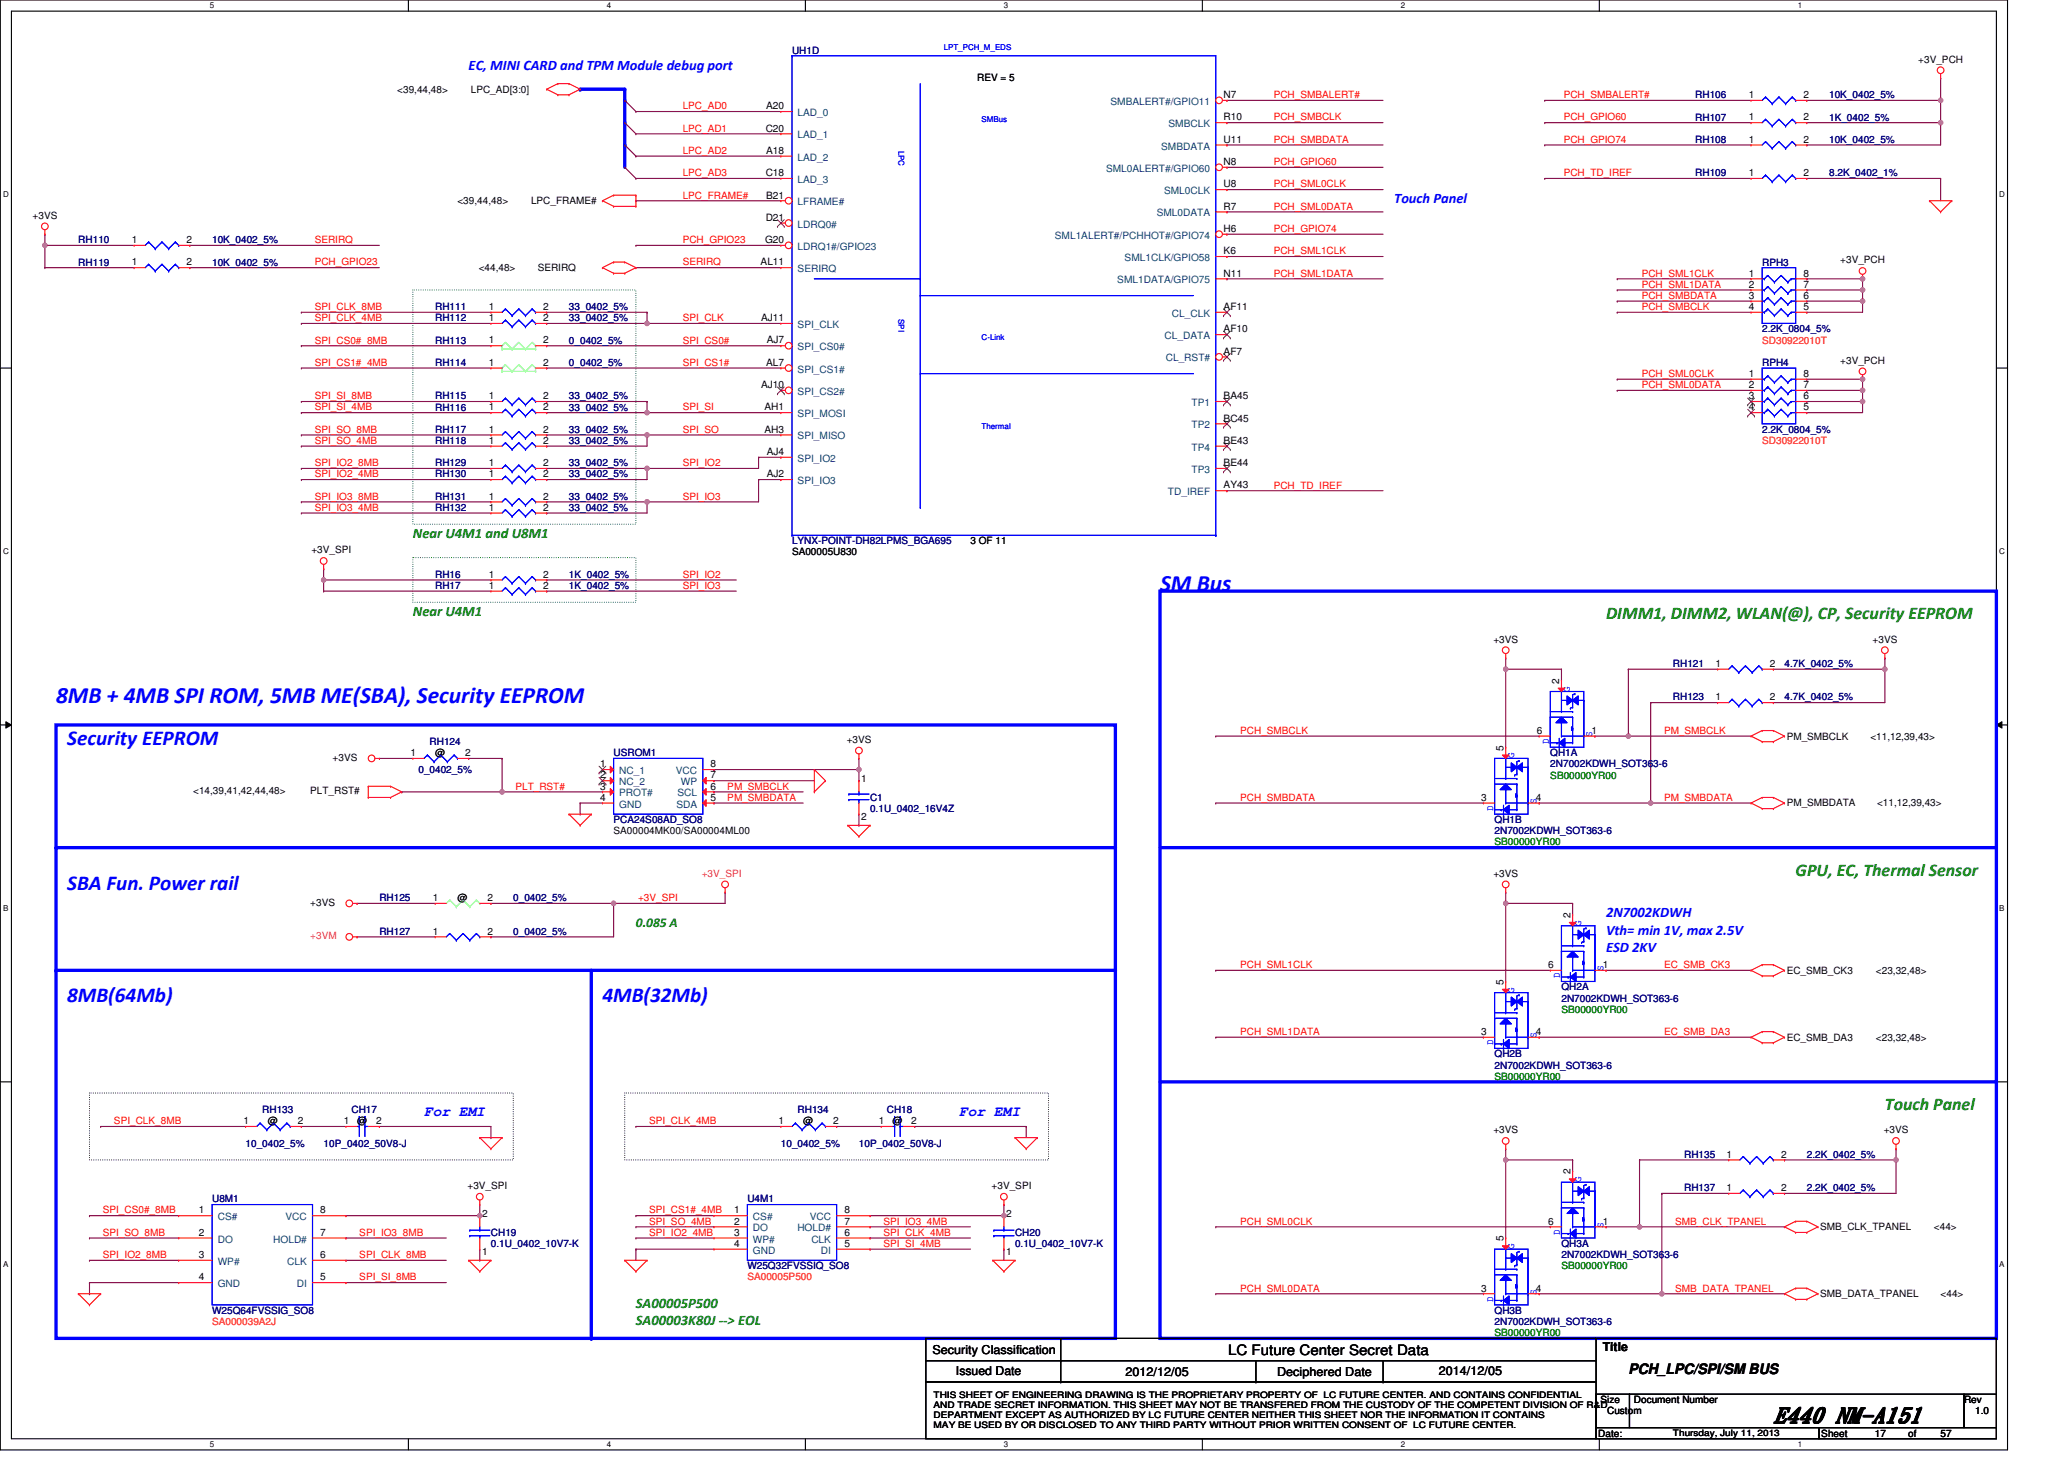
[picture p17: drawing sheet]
<svg xmlns="http://www.w3.org/2000/svg" width="297mm" height="210mm" viewBox="0 0 297 210" stroke-linecap="round" stroke-linejoin="round" font-family="sans-serif">
<defs><g id="words">
<g font-size="3.4" fill="#00f">
<text x="166.5" y="84.8">SM Bus</text>
<text x="8" y="100.8">8MB + 4MB SPI ROM, 5MB ME(SBA), Security EEPROM</text>
</g>
<g font-size="3" fill="#00f">
<text x="9.6" y="106.9">Security EEPROM</text>
<text x="9.6" y="127.7">SBA Fun. Power rail</text>
<text x="9.6" y="143.7">8MB(64Mb)</text>
<text x="86.4" y="143.7">4MB(32Mb)</text>
</g>
<text font-size="3" x="254.6" y="204.1">E440 NM-A151</text>
<g font-size="2.6" fill="#008000">
<text x="230.5" y="88.8">DIMM1, DIMM2, WLAN(@), CP, Security EEPROM</text>
<text x="257.7" y="125.7">GPU, EC, Thermal Sensor</text>
<text x="270.5" y="159.3">Touch Panel</text>
</g>
<g font-size="2.1" fill="#00f">
<text x="67.2" y="10">EC, MINI CARD and TPM Module debug port</text>
<text x="200.1" y="29.2">Touch Panel</text>
<text x="230.5" y="131.6">2N7002KDWH</text>
<text x="230.5" y="134.1">Vth= min 1V, max 2.5V</text>
<text x="230.5" y="136.7">ESD 2KV</text>
<text x="60.8" y="160.1">For EMI</text>
<text x="137.7" y="160.1">For EMI</text>
</g>
<g font-size="2.1" fill="#008000">
<text x="59.2" y="77.2">Near U4M1 and U8M1</text>
<text x="59.2" y="88.4">Near U4M1</text>
<text x="91.3" y="187.6">SA00005P500</text>
<text x="91.3" y="190.1">SA00003K80J --&gt; EOL</text>
</g>
<g font-size="2.1">
<text x="176.2" y="194.4">LC Future Center Secret Data</text>
<text x="233.7" y="197.1">PCH_LPC/SPI/SM BUS</text>
</g>
<text font-size="1.9" fill="#008000" x="91.3" y="133">0.085 A</text>
<g font-size="1.8">
<text x="133.8" y="194.3">Security Classification</text>
<text x="137.2" y="197.3">Issued Date</text>
<text x="161.5" y="197.5">2012/12/05</text>
<text x="183.3" y="197.5">Deciphered Date</text>
<text x="206.5" y="197.3">2014/12/05</text>
<text x="230" y="193.8">Title</text>
</g>
<g font-size="1.4" fill="#000080">
<text x="113.7" y="7.7">UH1D</text>
<text x="243.3" y="14.1">RH106</text>
<text x="243.3" y="17.3">RH107</text>
<text x="262.5" y="14.1">10K_0402_5%</text>
<text x="262.5" y="17.3">1K_0402_5%</text>
<text x="243.3" y="20.5">RH108</text>
<text x="262.5" y="20.5">10K_0402_5%</text>
<text x="243.3" y="25.3">RH109</text>
<text x="262.5" y="25.3">8.2K_0402_1%</text>
<text x="11.2" y="34.9">RH110</text>
<text x="30.4" y="34.9">10K_0402_5%</text>
<text x="11.2" y="38.1">RH119</text>
<text x="30.4" y="38.1">10K_0402_5%</text>
<text x="252.9" y="38.1">RPH3</text>
<text x="62.4" y="44.5">RH111</text>
<text x="62.4" y="46.1">RH112</text>
<text x="81.6" y="44.5">33_0402_5%</text>
<text x="81.6" y="46.1">33_0402_5%</text>
<text x="252.9" y="47.7">2.2K_0804_5%</text>
<text x="62.4" y="49.3">RH113</text>
<text x="62.4" y="52.5">RH114</text>
<text x="81.6" y="49.3">0_0402_5%</text>
<text x="81.6" y="52.5">0_0402_5%</text>
<text x="252.9" y="52.5">RPH4</text>
<text x="62.4" y="57.3">RH115</text>
<text x="62.4" y="58.9">RH116</text>
<text x="81.6" y="57.3">33_0402_5%</text>
<text x="81.6" y="58.9">33_0402_5%</text>
<text x="62.4" y="62.1">RH117</text>
<text x="62.4" y="63.7">RH118</text>
<text x="81.6" y="62.1">33_0402_5%</text>
<text x="81.6" y="63.7">33_0402_5%</text>
<text x="252.9" y="62.1">2.2K_0804_5%</text>
<text x="62.4" y="66.9">RH129</text>
<text x="62.4" y="68.5">RH130</text>
<text x="62.4" y="71.7">RH131</text>
<text x="81.6" y="66.9">33_0402_5%</text>
<text x="81.6" y="68.5">33_0402_5%</text>
<text x="81.6" y="71.7">33_0402_5%</text>
<text x="62.4" y="73.3">RH132</text>
<text x="81.6" y="73.3">33_0402_5%</text>
<text x="62.4" y="82.9">RH16</text>
<text x="81.6" y="82.9">1K_0402_5%</text>
<text x="113.7" y="78.1">LYNX-POINT-DH82LPMS_BGA695</text>
<text x="62.4" y="84.5">RH17</text>
<text x="81.6" y="84.5">1K_0402_5%</text>
<text x="240.1" y="95.7">RH121</text>
<text x="256.1" y="95.7">4.7K_0402_5%</text>
<text x="240.1" y="100.5">RH123</text>
<text x="256.1" y="100.5">4.7K_0402_5%</text>
<text x="61.6" y="106.9">RH124</text>
<text x="60" y="110.9">0_0402_5%</text>
<text x="88" y="108.5">USROM1</text>
<text x="222.5" y="108.5">QH1A</text>
<text x="222.5" y="110.1">2N7002KDWH_SOT363-6</text>
<text x="88" y="118.1">PCA24S08AD_SO8</text>
<text x="124.9" y="114.9">C1</text>
<text x="124.9" y="116.5">0.1U_0402_16V4Z</text>
<text x="214.5" y="118.1">QH1B</text>
<text x="214.5" y="119.7">2N7002KDWH_SOT363-6</text>
<text x="54.4" y="129.3">RH125</text>
<text x="73.6" y="129.3">0_0402_5%</text>
<text x="54.4" y="134.1">RH127</text>
<text x="73.6" y="134.1">0_0402_5%</text>
<text x="224.1" y="142.1">QH2A</text>
<text x="224.1" y="143.7">2N7002KDWH_SOT363-6</text>
<text x="214.5" y="151.7">QH2B</text>
<text x="214.5" y="153.3">2N7002KDWH_SOT363-6</text>
<text x="37.6" y="159.7">RH133</text>
<text x="50.4" y="159.7">CH17</text>
<text x="114.5" y="159.7">RH134</text>
<text x="127.3" y="159.7">CH18</text>
<text x="35.2" y="164.5">10_0402_5%</text>
<text x="46.4" y="164.5">10P_0402_50V8-J</text>
<text x="112.1" y="164.5">10_0402_5%</text>
<text x="123.3" y="164.5">10P_0402_50V8-J</text>
<text x="241.7" y="166.1">RH135</text>
<text x="259.3" y="166.1">2.2K_0402_5%</text>
<text x="30.4" y="172.5">U8M1</text>
<text x="107.3" y="172.5">U4M1</text>
<text x="241.7" y="170.9">RH137</text>
<text x="259.3" y="170.9">2.2K_0402_5%</text>
<text x="70.4" y="177.3">CH19</text>
<text x="70.4" y="178.9">0.1U_0402_10V7-K</text>
<text x="145.7" y="177.3">CH20</text>
<text x="145.7" y="178.9">0.1U_0402_10V7-K</text>
<text x="224.1" y="178.9">QH3A</text>
<text x="107.3" y="182.1">W25Q32FVSSIQ_SO8</text>
<text x="224.1" y="180.5">2N7002KDWH_SOT363-6</text>
<text x="30.4" y="188.5">W25Q64FVSSIG_SO8</text>
<text x="214.5" y="188.5">QH3B</text>
<text x="214.5" y="190.1">2N7002KDWH_SOT363-6</text>
</g>
<g font-size="1.4">
<text x="140.2" y="11.7">REV = 5</text>
<text x="275.3" y="9">+3V_PCH</text>
<text x="57" y="13.3">&lt;39,44,48&gt;</text>
<text x="67.6" y="13.3">LPC_AD[3:0]</text>
<text x="110" y="15.7">A20</text>
<text x="175.6" y="17.3">R10</text>
<text x="175.6" y="14.1">N7</text>
<text x="250.9" y="14.1">1</text>
<text x="250.9" y="17.3">1</text>
<text x="258.8" y="14.1">2</text>
<text x="258.8" y="17.3">2</text>
<text x="109.9" y="18.9">C20</text>
<text x="110" y="22.1">A18</text>
<text x="175.6" y="23.7">N8</text>
<text x="175.6" y="20.5">U11</text>
<text x="250.9" y="20.5">1</text>
<text x="258.8" y="20.5">2</text>
<text x="65.6" y="29.3">&lt;39,44,48&gt;</text>
<text x="76.2" y="29.3">LPC_FRAME#</text>
<text x="109.9" y="25.3">C18</text>
<text x="110" y="28.5">B21</text>
<text x="175.6" y="26.9">U8</text>
<text x="250.9" y="25.3">1</text>
<text x="258.8" y="25.3">2</text>
<text x="4.7" y="31.4">+3VS</text>
<text x="18.9" y="34.9">1</text>
<text x="26.8" y="34.9">2</text>
<text x="109.8" y="34.9">G20</text>
<text x="109.9" y="31.7">D21</text>
<text x="175.6" y="33.3">H6</text>
<text x="175.6" y="30.1">R7</text>
<text x="18.9" y="38.1">1</text>
<text x="26.8" y="38.1">2</text>
<text x="68.7" y="38.9">&lt;44,48&gt;</text>
<text x="77.2" y="38.9">SERIRQ</text>
<text x="109.1" y="38.1">AL11</text>
<text x="175.6" y="39.7">N11</text>
<text x="175.6" y="36.5">K6</text>
<text x="250.9" y="39.7">1</text>
<text x="250.9" y="41.3">2</text>
<text x="258.8" y="39.7">8</text>
<text x="258.8" y="41.3">7</text>
<text x="264.1" y="37.8">+3V_PCH</text>
<text x="70.1" y="44.5">1</text>
<text x="70.1" y="46.1">1</text>
<text x="78" y="44.5">2</text>
<text x="78" y="46.1">2</text>
<text x="109.2" y="46.1">AJ11</text>
<text x="175.6" y="47.7">AF10</text>
<text x="175.6" y="44.5">AF11</text>
<text x="250.9" y="42.9">3</text>
<text x="250.9" y="44.5">4</text>
<text x="258.8" y="42.9">6</text>
<text x="258.8" y="44.5">5</text>
<text x="70.1" y="49.3">1</text>
<text x="70.1" y="52.5">1</text>
<text x="78" y="49.3">2</text>
<text x="78" y="52.5">2</text>
<text x="110" y="52.5">AL7</text>
<text x="110" y="49.3">AJ7</text>
<text x="175.6" y="50.9">AF7</text>
<text x="264.1" y="52.2">+3V_PCH</text>
<text x="70.1" y="57.3">1</text>
<text x="70.1" y="58.9">1</text>
<text x="78" y="57.3">2</text>
<text x="78" y="58.9">2</text>
<text x="109.2" y="55.7">AJ10</text>
<text x="109.7" y="58.9">AH1</text>
<text x="175.6" y="57.3">BA45</text>
<text x="250.9" y="54.1">1</text>
<text x="250.9" y="55.7">2</text>
<text x="250.9" y="57.3">3</text>
<text x="250.9" y="58.9">4</text>
<text x="258.8" y="54.1">8</text>
<text x="258.8" y="55.7">7</text>
<text x="258.8" y="57.3">6</text>
<text x="258.8" y="58.9">5</text>
<text x="70.1" y="62.1">1</text>
<text x="70.1" y="63.7">1</text>
<text x="78" y="62.1">2</text>
<text x="78" y="63.7">2</text>
<text x="109.7" y="62.1">AH3</text>
<text x="110" y="65.3">AJ4</text>
<text x="175.6" y="60.5">BC45</text>
<text x="175.6" y="63.7">BE43</text>
<text x="70.1" y="66.9">1</text>
<text x="70.1" y="68.5">1</text>
<text x="70.1" y="71.7">1</text>
<text x="78" y="66.9">2</text>
<text x="78" y="68.5">2</text>
<text x="78" y="71.7">2</text>
<text x="110" y="68.5">AJ2</text>
<text x="175.6" y="70.1">AY43</text>
<text x="175.6" y="66.9">BE44</text>
<text x="70.1" y="73.3">1</text>
<text x="78" y="73.3">2</text>
<text x="44.7" y="79.4">+3V_SPI</text>
<text x="70.1" y="82.9">1</text>
<text x="78" y="82.9">2</text>
<text x="113.7" y="79.7">SA00005U830</text>
<text x="139.3" y="78.1">3 OF 11</text>
<text x="70.1" y="84.5">1</text>
<text x="78" y="84.5">2</text>
<text x="214.3" y="92.2">+3VS</text>
<text x="246.1" y="95.7">1</text>
<text x="254" y="95.7">2</text>
<text x="268.7" y="92.2">+3VS</text>
<text x="223.7" y="98.1" transform="rotate(-90 223.7 98.1)">2</text>
<text x="246.1" y="100.5">1</text>
<text x="254" y="100.5">2</text>
<text x="121.5" y="106.6">+3VS</text>
<text x="215.7" y="107.7" transform="rotate(-90 215.7 107.7)">5</text>
<text x="220.5" y="105.3">6</text>
<text x="228.4" y="105.3">1</text>
<text x="256.4" y="106.1">PM_SMBCLK</text>
<text x="268.4" y="106.1">&lt;11,12,39,43&gt;</text>
<text x="27.7" y="113.9">&lt;14,39,41,42,44,48&gt;</text>
<text x="44.5" y="113.9">PLT_RST#</text>
<text x="47.7" y="109.1">+3VS</text>
<text x="58.9" y="108.5">1</text>
<text x="62.4" y="108.5">@</text>
<text x="66.8" y="108.5">2</text>
<text x="86.1" y="110.1">1</text>
<text x="86.1" y="111.7">2</text>
<text x="86.1" y="113.3">3</text>
<text x="102" y="113.3">6</text>
<text x="102" y="110.1">8</text>
<text x="102" y="111.7">7</text>
<text x="123.6" y="112.2">1</text>
<text x="86.1" y="114.9">4</text>
<text x="88" y="119.7">SA00004MK00/SA00004ML00</text>
<text x="102" y="114.9">5</text>
<text x="123.6" y="117.6">2</text>
<text x="212.5" y="114.9">3</text>
<text x="220.4" y="114.9">4</text>
<text x="256.4" y="115.7">PM_SMBDATA</text>
<text x="269.4" y="115.7">&lt;11,12,39,43&gt;</text>
<text x="214.3" y="125.8">+3VS</text>
<text x="44.5" y="129.9">+3VS</text>
<text x="62.1" y="129.3">1</text>
<text x="65.6" y="129.3">@</text>
<text x="70" y="129.3">2</text>
<text x="225.3" y="131.7" transform="rotate(-90 225.3 131.7)">2</text>
<text x="62.1" y="134.1">1</text>
<text x="70" y="134.1">2</text>
<text x="215.7" y="141.3" transform="rotate(-90 215.7 141.3)">5</text>
<text x="222.1" y="138.9">6</text>
<text x="230" y="138.9">1</text>
<text x="256.4" y="139.7">EC_SMB_CK3</text>
<text x="269.2" y="139.7">&lt;23,32,48&gt;</text>
<text x="212.5" y="148.5">3</text>
<text x="220.4" y="148.5">4</text>
<text x="256.4" y="149.3">EC_SMB_DA3</text>
<text x="269.2" y="149.3">&lt;23,32,48&gt;</text>
<text x="34.9" y="161.3">1</text>
<text x="38.4" y="161.3">@</text>
<text x="42.8" y="161.3">2</text>
<text x="49.3" y="161.3">1</text>
<text x="51.2" y="161.3">@</text>
<text x="54" y="161.3">2</text>
<text x="111.7" y="161.3">1</text>
<text x="115.3" y="161.3">@</text>
<text x="119.6" y="161.3">2</text>
<text x="126.1" y="161.3">1</text>
<text x="128.1" y="161.3">@</text>
<text x="130.8" y="161.3">2</text>
<text x="214.3" y="162.6">+3VS</text>
<text x="247.7" y="166.1">1</text>
<text x="255.6" y="166.1">2</text>
<text x="270.3" y="162.6">+3VS</text>
<text x="67.1" y="170.6">+3V_SPI</text>
<text x="142.3" y="170.6">+3V_SPI</text>
<text x="225.3" y="168.5" transform="rotate(-90 225.3 168.5)">2</text>
<text x="247.7" y="170.9">1</text>
<text x="255.6" y="170.9">2</text>
<text x="28.5" y="177.3">2</text>
<text x="28.5" y="174.1">1</text>
<text x="46" y="174.1">8</text>
<text x="46" y="177.3">7</text>
<text x="69.2" y="174.6">2</text>
<text x="105.3" y="174.1">1</text>
<text x="105.3" y="175.7">2</text>
<text x="105.3" y="177.3">3</text>
<text x="105.3" y="178.9">4</text>
<text x="121.2" y="174.1">8</text>
<text x="121.2" y="175.7">7</text>
<text x="121.2" y="177.3">6</text>
<text x="121.2" y="178.9">5</text>
<text x="144.4" y="174.6">2</text>
<text x="215.7" y="178.1" transform="rotate(-90 215.7 178.1)">5</text>
<text x="222.1" y="175.7">6</text>
<text x="230" y="175.7">1</text>
<text x="261.2" y="176.5">SMB_CLK_TPANEL</text>
<text x="277.5" y="176.5">&lt;44&gt;</text>
<text x="28.5" y="183.7">4</text>
<text x="28.5" y="180.5">3</text>
<text x="46" y="180.5">6</text>
<text x="46" y="183.7">5</text>
<text x="69.2" y="180">1</text>
<text x="144.4" y="180">1</text>
<text x="212.5" y="185.3">3</text>
<text x="220.4" y="185.3">4</text>
<text x="261.2" y="186.1">SMB_DATA_TPANEL</text>
<text x="278.5" y="186.1">&lt;44&gt;</text>
<text x="229.7" y="201.3">Size</text>
<text x="230.6" y="202.9">Custom</text>
<text x="234.5" y="201.3">Document Number</text>
<text x="281.8" y="201.3">Rev</text>
<text x="283.4" y="202.9">1.0</text>
<text x="229.4" y="206.1">Date:</text>
<text x="261.4" y="206.1">Sheet</text>
<text x="269" y="206.1">17</text>
<text x="273.8" y="206.1">of</text>
<text x="278.5" y="206.1">57</text>
</g>
<g font-size="1.4" fill="#f00">
<text x="98" y="15.7">LPC_AD0</text>
<text x="182.8" y="14.1">PCH_SMBALERT#</text>
<text x="182.8" y="17.3">PCH_SMBCLK</text>
<text x="224.4" y="17.3">PCH_GPIO60</text>
<text x="224.4" y="14.1">PCH_SMBALERT#</text>
<text x="98" y="18.9">LPC_AD1</text>
<text x="98" y="22.1">LPC_AD2</text>
<text x="182.8" y="20.5">PCH_SMBDATA</text>
<text x="182.8" y="23.7">PCH_GPIO60</text>
<text x="224.4" y="20.5">PCH_GPIO74</text>
<text x="98" y="25.3">LPC_AD3</text>
<text x="98" y="28.5">LPC_FRAME#</text>
<text x="182.8" y="26.9">PCH_SML0CLK</text>
<text x="224.4" y="25.3">PCH_TD_IREF</text>
<text x="45.2" y="34.9">SERIRQ</text>
<text x="98" y="34.9">PCH_GPIO23</text>
<text x="182.8" y="33.3">PCH_GPIO74</text>
<text x="182.8" y="30.1">PCH_SML0DATA</text>
<text x="45.2" y="38.1">PCH_GPIO23</text>
<text x="98" y="38.1">SERIRQ</text>
<text x="182.8" y="39.7">PCH_SML1DATA</text>
<text x="182.8" y="36.5">PCH_SML1CLK</text>
<text x="235.6" y="39.7">PCH_SML1CLK</text>
<text x="235.6" y="41.3">PCH_SML1DATA</text>
<text x="45.2" y="44.5">SPI_CLK_8MB</text>
<text x="45.2" y="46.1">SPI_CLK_4MB</text>
<text x="98" y="46.1">SPI_CLK</text>
<text x="235.6" y="42.9">PCH_SMBDATA</text>
<text x="235.6" y="44.5">PCH_SMBCLK</text>
<text x="45.2" y="49.3">SPI_CS0#_8MB</text>
<text x="45.2" y="52.5">SPI_CS1#_4MB</text>
<text x="98" y="52.5">SPI_CS1#</text>
<text x="98" y="49.3">SPI_CS0#</text>
<text x="45.2" y="57.3">SPI_SI_8MB</text>
<text x="45.2" y="58.9">SPI_SI_4MB</text>
<text x="98" y="58.9">SPI_SI</text>
<text x="235.6" y="54.1">PCH_SML0CLK</text>
<text x="235.6" y="55.7">PCH_SML0DATA</text>
<text x="45.2" y="62.1">SPI_SO_8MB</text>
<text x="45.2" y="63.7">SPI_SO_4MB</text>
<text x="98" y="62.1">SPI_SO</text>
<text x="45.2" y="66.9">SPI_IO2_8MB</text>
<text x="45.2" y="68.5">SPI_IO2_4MB</text>
<text x="45.2" y="71.7">SPI_IO3_8MB</text>
<text x="98" y="66.9">SPI_IO2</text>
<text x="98" y="71.7">SPI_IO3</text>
<text x="182.8" y="70.1">PCH_TD_IREF</text>
<text x="45.2" y="73.3">SPI_IO3_4MB</text>
<text x="98" y="82.9">SPI_IO2</text>
<text x="98" y="84.5">SPI_IO3</text>
<text x="178" y="105.3">PCH_SMBCLK</text>
<text x="238.8" y="105.3">PM_SMBCLK</text>
<text x="74" y="113.3">PLT_RST#</text>
<text x="104.4" y="113.3">PM_SMBCLK</text>
<text x="104.4" y="114.9">PM_SMBDATA</text>
<text x="178" y="114.9">PCH_SMBDATA</text>
<text x="238.8" y="114.9">PM_SMBDATA</text>
<text x="91.6" y="129.3">+3V_SPI</text>
<text x="178" y="138.9">PCH_SML1CLK</text>
<text x="238.8" y="138.9">EC_SMB_CK3</text>
<text x="178" y="148.5">PCH_SML1DATA</text>
<text x="238.8" y="148.5">EC_SMB_DA3</text>
<text x="16.4" y="161.3">SPI_CLK_8MB</text>
<text x="93.2" y="161.3">SPI_CLK_4MB</text>
<text x="14.8" y="174.1">SPI_CS0#_8MB</text>
<text x="14.8" y="177.3">SPI_SO_8MB</text>
<text x="51.6" y="177.3">SPI_IO3_8MB</text>
<text x="93.2" y="177.3">SPI_IO2_4MB</text>
<text x="93.2" y="175.7">SPI_SO_4MB</text>
<text x="93.2" y="174.1">SPI_CS1#_4MB</text>
<text x="126.8" y="177.3">SPI_CLK_4MB</text>
<text x="126.8" y="178.9">SPI_SI_4MB</text>
<text x="126.8" y="175.7">SPI_IO3_4MB</text>
<text x="178" y="175.7">PCH_SML0CLK</text>
<text x="240.4" y="175.7">SMB_CLK_TPANEL</text>
<text x="14.8" y="180.5">SPI_IO2_8MB</text>
<text x="51.6" y="183.7">SPI_SI_8MB</text>
<text x="51.6" y="180.5">SPI_CLK_8MB</text>
<text x="178" y="185.3">PCH_SML0DATA</text>
<text x="240.4" y="185.3">SMB_DATA_TPANEL</text>
</g>
<g font-size="1.4" fill="#004080">
<text x="114.5" y="16.6">LAD_0</text>
<text x="159.4" y="15">SMBALERT#/GPIO11</text>
<text x="114.5" y="23.1">LAD_2</text>
<text x="114.5" y="19.9">LAD_1</text>
<text x="166.6" y="21.5">SMBDATA</text>
<text x="167.7" y="18.2">SMBCLK</text>
<text x="114.5" y="29.5">LFRAME#</text>
<text x="114.5" y="26.3">LAD_3</text>
<text x="158.7" y="24.7">SML0ALERT#/GPIO60</text>
<text x="167" y="27.9">SML0CLK</text>
<text x="114.5" y="35.9">LDRQ1#/GPIO23</text>
<text x="114.5" y="32.7">LDRQ0#</text>
<text x="151.4" y="34.3">SML1ALERT#/PCHHOT#/GPIO74</text>
<text x="166" y="31.1">SML0DATA</text>
<text x="114.5" y="39.1">SERIRQ</text>
<text x="160.3" y="40.7">SML1DATA/GPIO75</text>
<text x="161.4" y="37.5">SML1CLK/GPIO58</text>
<text x="114.5" y="47.1">SPI_CLK</text>
<text x="168.2" y="45.5">CL_CLK</text>
<text x="114.5" y="53.5">SPI_CS1#</text>
<text x="114.5" y="50.3">SPI_CS0#</text>
<text x="167.1" y="48.7">CL_DATA</text>
<text x="167.3" y="51.9">CL_RST#</text>
<text x="114.5" y="59.9">SPI_MOSI</text>
<text x="114.5" y="56.7">SPI_CS2#</text>
<text x="171" y="58.3">TP1</text>
<text x="114.5" y="63.1">SPI_MISO</text>
<text x="171" y="61.5">TP2</text>
<text x="171" y="64.7">TP4</text>
<text x="114.5" y="69.5">SPI_IO3</text>
<text x="114.5" y="66.3">SPI_IO2</text>
<text x="167.6" y="71.1">TD_IREF</text>
<text x="171" y="67.9">TP3</text>
<text x="88.9" y="111.1">NC_1</text>
<text x="88.9" y="112.7">NC_2</text>
<text x="97" y="111.1">VCC</text>
<text x="97.7" y="112.7">WP</text>
<text x="88.9" y="114.3">PROT#</text>
<text x="88.9" y="115.9">GND</text>
<text x="97.1" y="115.9">SDA</text>
<text x="97.2" y="114.3">SCL</text>
<text x="31.2" y="178.3">DO</text>
<text x="31.2" y="175.1">CS#</text>
<text x="39.2" y="178.3">HOLD#</text>
<text x="41" y="175.1">VCC</text>
<text x="108.1" y="175.1">CS#</text>
<text x="108.1" y="176.7">DO</text>
<text x="108.1" y="178.3">WP#</text>
<text x="108.1" y="179.9">GND</text>
<text x="114.4" y="176.7">HOLD#</text>
<text x="116.2" y="175.1">VCC</text>
<text x="116.4" y="178.3">CLK</text>
<text x="117.8" y="179.9">DI</text>
<text x="31.2" y="184.7">GND</text>
<text x="31.2" y="181.5">WP#</text>
<text x="41.2" y="181.5">CLK</text>
<text x="42.6" y="184.7">DI</text>
</g>
<g font-size="1.4" fill="#ff8000">
<text x="252.9" y="49.3">SD30922010T</text>
<text x="252.9" y="63.7">SD30922010T</text>
<text x="107.3" y="183.7">SA00005P500</text>
<text x="30.4" y="190.1">SA000039A2J</text>
</g>
<g font-size="1.4" fill="#00f">
<text x="225.3" y="99.2" transform="rotate(-90 225.3 99.2)">G</text>
<text x="222.2" y="106.7" transform="rotate(-90 222.2 106.7)">D</text>
<text x="228.5" y="105.8" transform="rotate(-90 228.5 105.8)">S</text>
<text x="217.3" y="108.8" transform="rotate(-90 217.3 108.8)">G</text>
<text x="214.2" y="116.3" transform="rotate(-90 214.2 116.3)">D</text>
<text x="220.5" y="115.4" transform="rotate(-90 220.5 115.4)">S</text>
<text x="226.9" y="132.8" transform="rotate(-90 226.9 132.8)">G</text>
<text x="217.3" y="142.4" transform="rotate(-90 217.3 142.4)">G</text>
<text x="223.8" y="140.3" transform="rotate(-90 223.8 140.3)">D</text>
<text x="230.1" y="139.4" transform="rotate(-90 230.1 139.4)">S</text>
<text x="214.2" y="149.9" transform="rotate(-90 214.2 149.9)">D</text>
<text x="220.5" y="149" transform="rotate(-90 220.5 149)">S</text>
<text x="226.9" y="169.6" transform="rotate(-90 226.9 169.6)">G</text>
<text x="217.3" y="179.2" transform="rotate(-90 217.3 179.2)">G</text>
<text x="223.8" y="177.1" transform="rotate(-90 223.8 177.1)">D</text>
<text x="230.1" y="176.2" transform="rotate(-90 230.1 176.2)">S</text>
<text x="220.5" y="185.8" transform="rotate(-90 220.5 185.8)">S</text>
<text x="214.2" y="186.7" transform="rotate(-90 214.2 186.7)">D</text>
</g>
<g font-size="1.4" fill="#008000">
<text x="222.5" y="111.7">SB00000YR00</text>
<text x="214.5" y="121.3">SB00000YR00</text>
<text x="224.1" y="145.3">SB00000YR00</text>
<text x="214.5" y="154.9">SB00000YR00</text>
<text x="224.1" y="182.1">SB00000YR00</text>
<text x="214.5" y="191.7">SB00000YR00</text>
</g>
<g font-size="1.4" fill="#ff0080">
<text x="100.7" y="125.8">+3V_SPI</text>
<text x="44.5" y="134.7">+3VM</text>
</g>
<g font-size="1.3">
<text x="134" y="200.5">THIS SHEET OF ENGINEERING DRAWING IS THE PROPRIETARY PROPERTY OF LC FUTURE CENTER. AND CONTAINS CONFIDENTIAL</text>
<text x="134" y="202">AND TRADE SECRET INFORMATION. THIS SHEET MAY NOT BE TRANSFERED FROM THE CUSTODY OF THE COMPETENT DIVISION OF R&amp;D</text>
<text x="134" y="203.5">DEPARTMENT EXCEPT AS AUTHORIZED BY LC FUTURE CENTER NEITHER THIS SHEET NOR THE INFORMATION IT CONTAINS</text>
<text x="134" y="204.9">MAY BE USED BY OR DISCLOSED TO ANY THIRD PARTY WITHOUT PRIOR WRITTEN CONSENT OF LC FUTURE CENTER.</text>
<text x="240.1" y="206">Thursday, July 11, 2013</text>
</g>
<g font-size="1.1">
<text x="30.1" y="1.2">5</text>
<text x="87.1" y="1.2">4</text>
<text x="144.1" y="1.2">3</text>
<text x="201" y="1.2">2</text>
<text x="258" y="1.2">1</text>
<text x=".4" y="28.2">D</text>
<text x="286.9" y="28.2">D</text>
<text x=".4" y="79.4">C</text>
<text x="286.9" y="79.4">C</text>
<text x=".4" y="130.6">B</text>
<text x="286.9" y="130.6">B</text>
<text x=".4" y="181.9">A</text>
<text x="286.9" y="181.9">A</text>
<text x="30.1" y="207.6">5</text>
<text x="87.1" y="207.6">4</text>
<text x="144.1" y="207.6">3</text>
<text x="201" y="207.6">2</text>
<text x="258" y="207.6">1</text>
</g>
<g font-size="1.1" fill="#00f">
<text x="135.4" y="7.1">LPT_PCH_M_EDS</text>
<text x="140.9" y="17.5">SMBus</text>
<text x="128.9" y="21.6" transform="rotate(90 128.9 21.6)">LPC</text>
<text x="128.9" y="45.8" transform="rotate(90 128.9 45.8)">SPI</text>
<text x="140.9" y="48.7">C-Link</text>
<text x="140.9" y="61.5">Thermal</text>
</g>
</g></defs>
<path d="M0 0h288.1v208h-288.1zM1.6 1.6h284.9v204.8h-284.9z" fill="none" stroke="#000" stroke-width=".16"/>
<g fill="#fff">
<path d="M30.1 .2h.7v1.2h-.7z"/>
<path d="M30.1 206.6h.7v1.3h-.7z"/>
</g>
<path d="M58.6 0v1.6M58.6 206.4v1.6" fill="none" stroke="#000" stroke-width=".16"/>
<g fill="#fff">
<path d="M87.1 .2h.6v1.2h-.6z"/>
<path d="M87.1 206.6h.6v1.3h-.6z"/>
</g>
<path d="M115.6 0v1.6M115.6 206.4v1.6" fill="none" stroke="#000" stroke-width=".16"/>
<g fill="#fff">
<path d="M144.1 .2h.6v1.2h-.6z"/>
<path d="M144.1 206.6h.6v1.3h-.6z"/>
</g>
<path d="M172.5 0v1.6M172.5 206.4v1.6" fill="none" stroke="#000" stroke-width=".16"/>
<g fill="#fff">
<path d="M201 .2h.7v1.2h-.7z"/>
<path d="M201 206.6h.7v1.3h-.7z"/>
</g>
<path d="M229.5 0v1.6M229.5 206.4v1.6" fill="none" stroke="#000" stroke-width=".16"/>
<g fill="#fff">
<path d="M258 .2h.6v1.2h-.6z"/>
<path d="M258 206.6h.6v1.3h-.6z"/>
<path d="M.4 27.2h.9v1.3h-.9z"/>
<path d="M286.9 27.2h.8v1.3h-.8z"/>
<path d="M.4 78.4h.9v1.3h-.9z"/>
<path d="M286.9 78.4h.8v1.3h-.8z"/>
</g>
<path d="M0 52.8h1.6M286.5 52.8h1.6" fill="none" stroke="#000" stroke-width=".16"/>
<g fill="#fff">
<path d="M.4 129.6h.8v1.3h-.8z"/>
<path d="M286.9 129.6h.7v1.3h-.7z"/>
</g>
<path d="M0 104h1.6M286.5 104h1.6" fill="none" stroke="#000" stroke-width=".16"/>
<path d="M.8 103.5l.8 .5-.8 .5zM286.5 104l.8-.5v1z" fill="#000"/>
<path d="M.8 103.5l.8 .5-.8 .5zM286.5 104l.8-.5v1z" fill="none" stroke="#000" stroke-width=".14"/>
<g fill="#fff">
<path d="M.4 180.8h.8v1.3h-.8z"/>
<path d="M286.9 180.8h.7v1.3h-.7z"/>
</g>
<path d="M0 155.2h1.6M286.5 155.2h1.6" fill="none" stroke="#000" stroke-width=".16"/>
<path d="M8 139.2h152.1" fill="none" stroke="#00f" stroke-width=".48"/>
<circle cx="8" cy="139.2" r=".24" fill="#00f"/>
<path d="M84.8 139.2v52.8" fill="none" stroke="#00f" stroke-width=".48"/>
<circle cx="84.8" cy="192" r=".24" fill="#00f"/>
<path d="M8 104h152.1v88h-152.1zM166.5 155.2h120" fill="none" stroke="#00f" stroke-width=".48"/>
<path d="M12.8 156.8h60.8v9.6h-60.8zM89.7 156.8h60.8v9.6h-60.8z" fill="none" stroke="#000" stroke-width=".16" stroke-dasharray="0 .3"/>
<circle cx="286.5" cy="155.2" r=".24" fill="#00f"/>
<path d="M166.5 121.6h120" fill="none" stroke="#00f" stroke-width=".48"/>
<circle cx="286.5" cy="121.6" r=".24" fill="#00f"/>
<path d="M166.5 84.8h120v107.2h-120zM8 121.6h152.1" fill="none" stroke="#00f" stroke-width=".48"/>
<circle cx="8" cy="121.6" r=".24" fill="#00f"/>
<path d="M59.2 41.6h32.1v33.6h-32.1zM59.2 80h32.1v6.4h-32.1z" fill="none" stroke="#008000" stroke-width=".16" stroke-dasharray="0 .3"/>
<path d="M91.3 19.2h.1M91.3 16h.1M91.3 19.2h20.8M91.3 16h20.8M91.3 25.6h.1M91.3 22.4h.1M91.3 28.8h.1M91.3 25.6h20.8M91.3 22.4h20.8M91.3 28.8h20.8" fill="none" stroke="#800040" stroke-width=".16"/>
<path d="M83.2 12.8h6.5" fill="none" stroke="#00f" stroke-width=".48"/>
<circle cx="83.2" cy="12.8" r=".24" fill="#00f"/>
<path d="M89.7 12.8v1.6" fill="none" stroke="#00f" stroke-width=".48"/>
<circle cx="89.7" cy="12.8" r=".24" fill="#00f"/>
<path d="M89.7 20.8v3.2" fill="none" stroke="#00f" stroke-width=".48"/>
<circle cx="89.7" cy="20.8" r=".24" fill="#00f"/>
<path d="M89.7 17.6v3.2" fill="none" stroke="#00f" stroke-width=".48"/>
<circle cx="89.7" cy="17.6" r=".24" fill="#00f"/>
<path d="M89.7 14.4v3.2" fill="none" stroke="#00f" stroke-width=".48"/>
<circle cx="89.7" cy="14.4" r=".24" fill="#00f"/>
<g fill="none" stroke="#800040" stroke-width=".16">
<path d="M91.3 38.4h.1M91.3 38.4h20.8M43.2 49.6h.1M43.2 44.8h.1M43.2 46.4h.1M43.2 49.6h27.2M43.2 46.4h27.2M43.2 44.8h27.2M78.4 52.8h.1M78.4 44.8h.1M78.4 46.4h.1M78.4 52.8h33.7"/>
<path d="M78.4 46.4h33.7M78.4 44.8h14.5M92.9 46.4h.1"/>
</g>
<circle cx="92.8" cy="46.4" r=".31" fill="#f0f"/>
<circle cx="92.8" cy="46.4" r=".31" fill="none" stroke="#f0f" stroke-width=".16"/>
<g fill="none" stroke="#800040" stroke-width=".16">
<path d="M43.2 52.8h.1M43.2 57.6h.1M43.2 59.2h.1M43.2 52.8h27.2M43.2 57.6h27.2M43.2 59.2h27.2M78.4 49.6h.1M78.4 57.6h.1M78.4 49.6h33.7M78.4 57.6h14.5M92.9 59.2h.1M92.9 59.2h19.2"/>
<path d="M43.2 62.4h.1M43.2 62.4h27.2"/>
</g>
<circle cx="92.8" cy="59.2" r=".31" fill="#f0f"/>
<circle cx="92.8" cy="59.2" r=".31" fill="none" stroke="#f0f" stroke-width=".16"/>
<path d="M92.9 62.4h.1M92.9 62.4h19.2" fill="none" stroke="#800040" stroke-width=".16"/>
<circle cx="92.8" cy="62.4" r=".31" fill="#f0f"/>
<circle cx="92.8" cy="62.4" r=".31" fill="none" stroke="#f0f" stroke-width=".16"/>
<g fill="none" stroke="#800040" stroke-width=".16">
<path d="M78.4 59.2h.1M92.9 44.8h.1M92.9 57.6h.1M92.9 44.8v1.6M92.9 57.6v1.6h-14.5M43.2 64h.1M43.2 64h27.2M78.4 64h.1M78.4 62.4h.1M78.4 64h14.5M78.4 62.4h14.5M70.4 129.6h.1"/>
<path d="M70.4 129.6h17.6"/>
</g>
<circle cx="88" cy="129.6" r=".31" fill="#f0f"/>
<circle cx="88" cy="129.6" r=".31" fill="none" stroke="#f0f" stroke-width=".16"/>
<g fill="none" stroke="#800040" stroke-width=".16">
<path d="M51.2 129.6h.1M51.2 134.4h.1M51.2 134.4h11.2M51.2 129.6h11.2M70.4 134.4h.1M88 129.6h.1M88 129.6v4.8h-17.6M88 129.6h16.1M12.8 174.4h.1M12.8 177.6h.1M12.8 174.4h12.8M12.8 177.6h12.8"/>
<path d="M14.4 161.6h.1M14.4 161.6h20.8M43.2 161.6h.1M43.2 161.6h6.4M49.6 177.6h.1M49.6 174.4h.1M49.6 174.4h19.2M49.6 177.6h14.4M54.4 161.6h.1M54.4 161.6h16v1.6M68.8 174.4h.1M68.8 172.8v1.6"/>
<path d="M70.4 163.2h.1M91.3 161.6h.1M91.3 161.6h20.8M120.1 161.6h.1M120.1 161.6h6.4M131.3 161.6h.1M131.3 161.6h16M147.3 161.6h.1M147.3 161.6v1.6M12.8 184h.1M12.8 185.6h.1M12.8 180.8h.1"/>
<path d="M12.8 184h12.8M12.8 184v1.6M12.8 180.8h12.8M49.6 184h.1M49.6 180.8h.1M49.6 184h14.4M49.6 180.8h14.4"/>
</g>
<circle cx="68.8" cy="174.4" r=".31" fill="#f0f"/>
<circle cx="68.8" cy="174.4" r=".31" fill="none" stroke="#f0f" stroke-width=".16"/>
<g fill="none" stroke="#800040" stroke-width=".16">
<path d="M68.8 179.2v1.6M91.3 177.6h.1M91.3 179.2h.1M91.3 176h.1M91.3 174.4h.1M91.3 177.6h11.2M91.3 179.2v1.6M91.3 179.2h11.2M91.3 176h11.2M91.3 174.4h11.2M124.9 174.4h.1M144.1 172.8h.1"/>
<path d="M144.1 172.8v1.6h-19.2M68.8 180.8h.1"/>
</g>
<circle cx="144.1" cy="174.4" r=".31" fill="#f0f"/>
<circle cx="144.1" cy="174.4" r=".31" fill="none" stroke="#f0f" stroke-width=".16"/>
<path d="M259.3 17.6h.1M259.3 17.6h19.2M259.3 20.8h.1M259.3 20.8h19.2M124.9 177.6h.1M124.9 179.2h.1M124.9 176h.1M124.9 177.6h14.4M124.9 179.2h14.4M124.9 176h14.4M144.1 179.2h.1M144.1 179.2v1.6" fill="none" stroke="#800040" stroke-width=".16"/>
<circle cx="278.5" cy="17.6" r=".31" fill="#f0f"/>
<circle cx="278.5" cy="17.6" r=".31" fill="none" stroke="#f0f" stroke-width=".16"/>
<path d="M259.3 14.4h.1M259.3 14.4h19.2" fill="none" stroke="#800040" stroke-width=".16"/>
<circle cx="278.5" cy="14.4" r=".31" fill="#f0f"/>
<circle cx="278.5" cy="14.4" r=".31" fill="none" stroke="#f0f" stroke-width=".16"/>
<g fill="none" stroke="#800040" stroke-width=".16">
<path d="M176.1 14.4h.1M176.1 17.6h.1M176.1 17.6h22.4M176.1 14.4h22.4M221.7 17.6h.1M221.7 14.4h.1M221.7 17.6h29.6M221.7 14.4h29.6M278.5 17.6h.1M278.5 11.2h.1M278.5 14.4h.1M278.5 11.2v9.6"/>
<path d="M176.1 20.8h.1M176.1 33.6h.1M176.1 30.4h.1M176.1 27.2h.1M176.1 36.8h.1M176.1 24h.1M176.1 20.8h22.4M176.1 33.6h22.4M176.1 30.4h22.4M176.1 27.2h22.4M176.1 36.8h22.4M176.1 24h22.4"/>
<path d="M221.7 20.8h.1M221.7 25.6h.1M221.7 20.8h29.6M221.7 25.6h29.6M259.3 25.6h.1M259.3 25.6h19.2M278.5 25.6h.1M278.5 25.6v3.2M176.1 40h.1M176.1 40h22.4M176.1 70.4h.1M176.1 70.4h22.4"/>
<path d="M72 113.6h.1M72 113.6h14.4M83.2 116.8h.1M83.2 115.2h.1M83.2 115.2v1.6M83.2 115.2h3.2M102.5 113.6h.1M102.5 115.2h.1M102.5 115.2h12.8M102.5 113.6h12.8"/>
</g>
<circle cx="72" cy="113.6" r=".31" fill="#f0f"/>
<circle cx="72" cy="113.6" r=".31" fill="none" stroke="#f0f" stroke-width=".16"/>
<g fill="none" stroke="#800040" stroke-width=".16">
<path d="M216.1 94.4h.1M216.1 94.4v1.6M224.1 96h.1M224.1 96v1.6M54.4 108.8h.1M54.4 108.8h4.8M57.6 113.6h.1M67.2 108.8h.1M67.2 108.8h4.8M72 108.8h.1M72 108.8v4.8h-14.4M102.5 112h.1"/>
<path d="M102.5 112h14.4M123.3 110.4h.1M123.3 108.8v1.6M216.1 166.4h.1M216.1 166.4v11.2M220.9 185.6h.1M220.9 185.6h17.6"/>
</g>
<circle cx="216.1" cy="166.4" r=".31" fill="#f0f"/>
<circle cx="216.1" cy="166.4" r=".31" fill="none" stroke="#f0f" stroke-width=".16"/>
<path d="M216.1 129.6h.1M216.1 129.6v11.2M174.5 176h.1M174.5 176h48M216.1 166.4h.1M216.1 164.8h.1M216.1 166.4h9.6M216.1 164.8v1.6M225.7 166.4h.1M225.7 166.4v1.6M174.5 185.6h.1M174.5 185.6h38.4" fill="none" stroke="#800040" stroke-width=".16"/>
<circle cx="216.1" cy="129.6" r=".31" fill="#f0f"/>
<circle cx="216.1" cy="129.6" r=".31" fill="none" stroke="#f0f" stroke-width=".16"/>
<g fill="none" stroke="#800040" stroke-width=".16">
<path d="M174.5 105.6h.1M174.5 105.6h46.4M174.5 139.2h.1M174.5 139.2h48M216.1 129.6h.1M216.1 128h.1M216.1 129.6h9.6M216.1 128v1.6M225.7 129.6h.1M225.7 129.6v1.6M230.5 139.2h.1M230.5 139.2h20.8"/>
<path d="M235.3 166.4h.1M235.3 166.4h12.8M238.5 171.2h.1M238.5 171.2h9.6M238.5 185.6h.1M238.5 185.6h17.6"/>
</g>
<circle cx="238.5" cy="185.6" r=".31" fill="#f0f"/>
<circle cx="238.5" cy="185.6" r=".31" fill="none" stroke="#f0f" stroke-width=".16"/>
<path d="M235.3 176h.1M235.3 176h20.8" fill="none" stroke="#800040" stroke-width=".16"/>
<circle cx="235.3" cy="176" r=".31" fill="#f0f"/>
<circle cx="235.3" cy="176" r=".31" fill="none" stroke="#f0f" stroke-width=".16"/>
<path d="M230.5 176h.1M230.5 176h4.8M256.1 166.4h.1M256.1 166.4h16" fill="none" stroke="#800040" stroke-width=".16"/>
<circle cx="272.1" cy="166.4" r=".31" fill="#f0f"/>
<circle cx="272.1" cy="166.4" r=".31" fill="none" stroke="#f0f" stroke-width=".16"/>
<path d="M216.1 96h.1M216.1 96h8M233.7 105.6h.1M233.7 105.6h17.6M235.3 166.4h.1M235.3 166.4v9.6M238.5 171.2h.1M238.5 171.2v14.4M256.1 171.2h.1M272.1 166.4h.1M272.1 164.8h.1M272.1 164.8v6.4h-16" fill="none" stroke="#800040" stroke-width=".16"/>
<circle cx="233.7" cy="105.6" r=".31" fill="#f0f"/>
<circle cx="233.7" cy="105.6" r=".31" fill="none" stroke="#f0f" stroke-width=".16"/>
<path d="M236.9 115.2h.1M236.9 115.2h14.4" fill="none" stroke="#800040" stroke-width=".16"/>
<circle cx="236.9" cy="115.2" r=".31" fill="#f0f"/>
<circle cx="236.9" cy="115.2" r=".31" fill="none" stroke="#f0f" stroke-width=".16"/>
<path d="M233.7 96h.1M233.7 96h12.8M254.5 96h.1M254.5 96h16M270.5 96h.1M270.5 96v4.8h-16M220.9 115.2h.1M220.9 115.2h16M236.9 100.8h.1M236.9 100.8h9.6M254.5 100.8h.1" fill="none" stroke="#800040" stroke-width=".16"/>
<circle cx="270.5" cy="96" r=".31" fill="#f0f"/>
<circle cx="270.5" cy="96" r=".31" fill="none" stroke="#f0f" stroke-width=".16"/>
<g fill="none" stroke="#800040" stroke-width=".16">
<path d="M216.1 96h.1M216.1 96v11.2M233.7 96h.1M233.7 96v9.6h-4.8M270.5 94.4h.1M270.5 94.4v1.6M174.5 115.2h.1M174.5 115.2h38.4M228.9 105.6h.1M236.9 100.8h.1M236.9 100.8v14.4M174.5 148.8h.1"/>
<path d="M174.5 148.8h38.4M220.9 148.8h.1M220.9 148.8h30.4"/>
</g>
<circle cx="216.1" cy="96" r=".31" fill="#f0f"/>
<circle cx="216.1" cy="96" r=".31" fill="none" stroke="#f0f" stroke-width=".16"/>
<path d="M102.5 110.4h.1M102.5 110.4h20.8" fill="none" stroke="#800040" stroke-width=".16"/>
<circle cx="123.3" cy="110.4" r=".31" fill="#f0f"/>
<circle cx="123.3" cy="110.4" r=".31" fill="none" stroke="#f0f" stroke-width=".16"/>
<path d="M259.3 40h.1M259.3 41.6h.1M259.3 40h8M267.3 40h.1M267.3 40v1.6h-8M123.3 118.4h.1M123.3 112h.1M123.3 110.4v1.6M123.3 116.8v1.6" fill="none" stroke="#800040" stroke-width=".16"/>
<circle cx="267.3" cy="41.6" r=".31" fill="#f0f"/>
<circle cx="267.3" cy="41.6" r=".31" fill="none" stroke="#f0f" stroke-width=".16"/>
<circle cx="267.3" cy="40" r=".31" fill="#f0f"/>
<circle cx="267.3" cy="40" r=".31" fill="none" stroke="#f0f" stroke-width=".16"/>
<path d="M259.3 43.2h.1M259.3 43.2h8M267.3 43.2h.1M267.3 43.2v1.6" fill="none" stroke="#800040" stroke-width=".16"/>
<circle cx="267.3" cy="43.2" r=".31" fill="#f0f"/>
<circle cx="267.3" cy="43.2" r=".31" fill="none" stroke="#f0f" stroke-width=".16"/>
<path d="M259.3 44.8h.1M259.3 54.4h.1M259.3 56h.1M259.3 44.8h8M259.3 54.4h8M267.3 54.4h.1M267.3 54.4v1.6h-8" fill="none" stroke="#800040" stroke-width=".16"/>
<circle cx="267.3" cy="56" r=".31" fill="#f0f"/>
<circle cx="267.3" cy="56" r=".31" fill="none" stroke="#f0f" stroke-width=".16"/>
<circle cx="267.3" cy="54.4" r=".31" fill="#f0f"/>
<circle cx="267.3" cy="54.4" r=".31" fill="none" stroke="#f0f" stroke-width=".16"/>
<path d="M259.3 57.6h.1M259.3 57.6h8" fill="none" stroke="#800040" stroke-width=".16"/>
<circle cx="267.3" cy="57.6" r=".31" fill="#f0f"/>
<circle cx="267.3" cy="57.6" r=".31" fill="none" stroke="#f0f" stroke-width=".16"/>
<g fill="none" stroke="#800040" stroke-width=".16">
<path d="M6.4 35.2h.1M6.4 35.2v3.2M232.1 54.4h.1M232.1 56h.1M232.1 43.2h.1M232.1 44.8h.1M232.1 40h.1M232.1 41.6h.1M232.1 54.4h19.2M232.1 56h19.2M232.1 43.2h19.2M232.1 44.8h19.2"/>
<path d="M232.1 40h19.2M232.1 41.6h19.2M259.3 59.2h.1M267.3 57.6h.1M267.3 41.6h.1M267.3 56h.1M267.3 41.6v1.6M267.3 56v3.2h-8"/>
</g>
<circle cx="6.4" cy="35.2" r=".31" fill="#f0f"/>
<circle cx="6.4" cy="35.2" r=".31" fill="none" stroke="#f0f" stroke-width=".16"/>
<g fill="none" stroke="#800040" stroke-width=".16">
<path d="M6.4 35.2h.1M6.4 38.4h.1M6.4 35.2h12.8M6.4 38.4h12.8M27.2 35.2h.1M27.2 38.4h.1M27.2 35.2h27.2M27.2 38.4h27.2M91.3 35.2h.1M91.3 35.2h20.8M43.2 67.2h.1M43.2 68.8h.1"/>
<path d="M43.2 67.2h27.2M43.2 68.8h27.2M78.4 68.8h.1M92.9 67.2h.1M92.9 67.2h16M92.9 67.2v1.6h-14.5"/>
</g>
<circle cx="92.8" cy="67.2" r=".31" fill="#f0f"/>
<circle cx="92.8" cy="67.2" r=".31" fill="none" stroke="#f0f" stroke-width=".16"/>
<path d="M78.4 67.2h.1M78.4 72h.1M78.4 67.2h14.5M78.4 72h14.5M92.9 62.4h.1M92.9 72h.1M92.9 62.4v1.6M92.9 72v1.6" fill="none" stroke="#800040" stroke-width=".16"/>
<circle cx="92.8" cy="72" r=".31" fill="#f0f"/>
<circle cx="92.8" cy="72" r=".31" fill="none" stroke="#f0f" stroke-width=".16"/>
<g fill="none" stroke="#800040" stroke-width=".16">
<path d="M43.2 73.6h.1M43.2 72h.1M43.2 73.6h27.2M43.2 72h27.2M78.4 73.6h.1M78.4 73.6h14.5M92.9 72h.1M108.9 68.8h.1M108.9 65.6h.1M108.9 68.8v3.2h-16M108.9 65.6v1.6M108.9 68.8h3.2"/>
<path d="M108.9 65.6h3.2M112.1 68.8h.1M112.1 65.6h.1M46.4 83.2h.1M46.4 81.6h.1M46.4 84.8h.1M46.4 83.2h24M46.4 81.6v3.2M46.4 84.8h24M104.1 128h.1M104.1 128v1.6"/>
</g>
<circle cx="46.4" cy="83.2" r=".31" fill="#f0f"/>
<circle cx="46.4" cy="83.2" r=".31" fill="none" stroke="#f0f" stroke-width=".16"/>
<g fill="none" stroke="#800040" stroke-width=".16">
<path d="M89.7 14.4h.1M89.7 17.6h.1M89.7 14.4l1.6 1.6M89.7 17.6l1.6 1.6M6.4 33.6h.1M6.4 33.6v1.6M89.7 24h.1M89.7 20.8h.1M89.7 24l1.6 1.6M89.7 20.8l1.6 1.6M78.4 83.2h.1M78.4 84.8h.1"/>
<path d="M78.4 83.2h27.3M78.4 84.8h27.3"/>
</g>
<g fill="none" stroke="#f00" stroke-width=".16">
<path d="M78.4 12.8h.1M78.4 12.8l1.6 .8M80 13.6h.1M80 12h.1M80 13.6h1.6M80 12h1.6M80 12l-1.6 .8M81.6 13.6h.1M81.6 12h.1M81.6 12l1.6 .8M83.2 12.8h.1M83.2 12.8l-1.6 .8"/>
<path d="M251.3 14.4h.1M251.3 14.4h1.6M257.7 14.4h1.6M259.3 14.4h.1M278.5 11.2h.1M278.5 10.6v.6M6.4 33.6h.1M6.4 33v.6M19.2 38.4h.1M19.2 38.4h1.6M25.6 38.4h1.6M27.2 38.4h.1"/>
<path d="M86.4 28.8h.1M86.4 38.4h.1M86.4 28.8l1.6 .8M86.4 38.4l1.6 .8M88 28h.1M88 29.6h.1M88 39.2h.1M88 37.6h.1M88 28l-1.6 .8M88 28h3.3M88 29.6h3.3M88 39.2h1.7"/>
<path d="M88 37.6h1.7M88 37.6l-1.6 .8M89.7 39.2h.1M89.7 37.6h.1M89.7 37.6l1.6 .8M91.3 28h.1M91.3 29.6h.1M91.3 38.4h.1M91.3 28v1.6M91.3 38.4l-1.6 .8M267.3 39.4v.6M276.9 28.8h.1"/>
<path d="M276.9 28.8h3.2M276.9 28.8l1.6 1.6M278.5 30.4h.1M280.1 28.8h.1M280.1 28.8l-1.6 1.6M70.4 57.6h.1M70.4 57.6h1.6M76.8 57.6h1.6M78.4 57.6h.1M267.3 40h.1M267.3 54.4h.1M267.3 53.8v.6"/>
<path d="M46.4 81.6h.1M46.4 81v.6M216.1 94.4h.1M216.1 93.8v.6M270.5 94.4h.1M270.5 93.8v.6M52.8 114.4h.1M52.8 112.8h.1M52.8 112.8h3.2M52.8 114.4h3.2M52.8 112.8v1.6M53.8 108.8h.6"/>
<path d="M54.4 108.8h.1M56 112.8h.1M56 114.4h.1M56 112.8l1.6 .8M57.6 113.6h.1M57.6 113.6l-1.6 .8M59.2 108.8h.1M59.2 108.8h1.6M65.6 108.8h1.6M67.2 108.8h.1M81.6 116.8h.1M81.6 116.8h3.2"/>
<path d="M81.6 116.8l1.6 1.6M83.2 118.4h.1M84.8 116.8h.1M84.8 116.8l-1.6 1.6M116.9 110.4h.1M116.9 113.6h.1M116.9 110.4v3.2M116.9 110.4l1.6 1.6M118.5 112h.1M118.5 112l-1.6 1.6M121.7 118.4h.1M121.7 118.4h3.2"/>
<path d="M121.7 118.4l1.6 1.6M123.3 108.8h.1M123.3 108.2v.6M124.9 118.4h.1M124.9 118.4l-1.6 1.6M251.3 115.2h.1M251.3 105.6h.1M251.3 115.2l1.6 .8M251.3 105.6l1.6 .8M252.9 114.4h.1M252.9 116h.1M252.9 104.8h.1"/>
<path d="M252.9 106.4h.1M252.9 114.4h1.6M252.9 114.4l-1.6 .8M252.9 116h1.6M252.9 104.8l-1.6 .8M252.9 104.8h1.6M252.9 106.4h1.6M254.5 114.4h.1M254.5 116h.1M254.5 104.8h.1M254.5 106.4h.1M254.5 114.4l1.6 .8"/>
<path d="M254.5 104.8l1.6 .8M256.1 115.2h.1M256.1 105.6h.1M256.1 115.2l-1.6 .8M256.1 105.6l-1.6 .8M50.6 129.6h.6M50.6 134.4h.6M51.2 129.6h.1M51.2 134.4h.1M62.4 129.6h.1M62.4 129.6h1.6M68.8 129.6h1.6"/>
<path d="M70.4 129.6h.1M104.1 128h.1M104.1 127.4v.6M123.3 120h.1M216.1 128h.1M216.1 127.4v.6M251.3 139.2h.1M251.3 139.2l1.6 .8M252.9 138.4h.1M252.9 138.4l-1.6 .8M252.9 138.4h1.6M254.5 138.4h.1"/>
<path d="M254.5 138.4l1.6 .8M256.1 139.2h.1M256.1 139.2l-1.6 .8M251.3 148.8h.1M251.3 148.8l1.6 .8M252.9 140h.1M252.9 148h.1M252.9 149.6h.1M252.9 140h1.6M252.9 148l-1.6 .8M252.9 148h1.6M252.9 149.6h1.6"/>
<path d="M254.5 140h.1M254.5 148h.1M254.5 149.6h.1M254.5 148l1.6 .8M256.1 148.8h.1M256.1 148.8l-1.6 .8M49.6 161.6h.1M49.6 161.6h1.6M52.8 161.6h1.6M54.4 161.6h.1M68.8 163.2h.1M68.8 172.8h.1"/>
<path d="M68.8 163.2h3.2M68.8 163.2l1.6 1.6M68.8 172.2v.6M70.4 164.8h.1M72 163.2h.1M72 163.2l-1.6 1.6M112.1 161.6h.1M112.1 161.6h1.6M118.5 161.6h1.6M120.1 161.6h.1M144.1 172.8h.1M144.1 172.2v.6"/>
<path d="M145.7 163.2h.1M145.7 163.2h3.2M145.7 163.2l1.6 1.6M147.3 164.8h.1M148.9 163.2h.1M148.9 163.2l-1.6 1.6M216.1 164.8h.1M216.1 164.2v.6M256.1 176h.1M256.1 176l1.6 .8M257.7 175.2h.1M257.7 176.8h.1"/>
<path d="M257.7 175.2l-1.6 .8M257.7 175.2h1.6M257.7 176.8h1.6M259.3 175.2h.1M259.3 176.8h.1M259.3 175.2l1.6 .8M260.9 176h.1M260.9 176l-1.6 .8M272.1 164.8h.1M272.1 164.2v.6M11.2 185.6h.1M11.2 185.6h3.2"/>
<path d="M11.2 185.6l1.6 1.6M12.8 187.2h.1M14.4 185.6h.1M14.4 185.6l-1.6 1.6M67.2 180.8h.1M67.2 180.8h3.2M67.2 180.8l1.6 1.6M68.8 182.4h.1M70.4 180.8h.1M70.4 180.8l-1.6 1.6M89.7 180.8h.1M89.7 180.8h3.2"/>
<path d="M89.7 180.8l1.6 1.6M91.3 182.4h.1M92.9 180.8h.1M92.9 180.8l-1.6 1.6M142.5 180.8h.1M142.5 180.8h3.2M142.5 180.8l1.6 1.6M144.1 182.4h.1M145.7 180.8h.1M145.7 180.8l-1.6 1.6M256.1 185.6h.1M256.1 185.6l1.6 .8"/>
<path d="M257.7 184.8h.1M257.7 186.4h.1M257.7 184.8l-1.6 .8M257.7 184.8h1.6M257.7 186.4h1.6M259.3 184.8h.1M259.3 186.4h.1M259.3 184.8l1.6 .8M260.9 185.6h.1M260.9 185.6l-1.6 .8"/>
<circle cx="278.5" cy="10.1" r=".48"/>
<circle cx="6.4" cy="32.5" r=".48"/>
<circle cx="267.3" cy="38.9" r=".48"/>
<circle cx="267.3" cy="53.3" r=".48"/>
<circle cx="46.4" cy="80.5" r=".48"/>
<circle cx="216.1" cy="93.3" r=".48"/>
<circle cx="270.5" cy="93.3" r=".48"/>
<circle cx="53.3" cy="108.8" r=".48"/>
<circle cx="123.3" cy="107.7" r=".48"/>
<circle cx="50.1" cy="129.6" r=".48"/>
<circle cx="50.1" cy="134.4" r=".48"/>
<circle cx="104" cy="126.9" r=".48"/>
<circle cx="216.1" cy="126.9" r=".48"/>
<circle cx="68.8" cy="171.7" r=".48"/>
<circle cx="144.1" cy="171.7" r=".48"/>
<circle cx="216.1" cy="163.7" r=".48"/>
<circle cx="272.1" cy="163.7" r=".48"/>
</g>
<g fill="none" stroke="#000" stroke-width=".16">
<path d="M132.9 192h96.1v3.2h-96.1zM132.9 195.2h96.1v3.1h-96.1zM132.9 198.3h96.1v8.1h-96.1zM152.2 195.2h.1M152.2 198.3h.1M152.2 192v6.3M180.2 198.3h.1M180.2 195.2v3.1M198.5 198.3h.1M198.5 195.2v3.1M228.9 192h57.6M286.5 192h.1"/>
<path d="M286.5 192v8M229 200h4.8v4.8h-4.8zM229 204.8h32v1.6h-32zM233.8 200h48v4.8h-48zM261 204.8h25.5v1.6h-25.5zM281.8 200h4.7v4.8h-4.7z"/>
</g>
<g fill="none" stroke="#00f" stroke-width=".16">
<path d="M253.4 13.9h.1M253.4 13.9l-.5 .5M253.4 13.9l.9 1M254.3 14.9h.1M255.3 13.9h.1M255.3 13.9l-1 1M255.3 13.9l.9 1M256.2 14.9h.1M257.2 13.9h.1M257.2 13.9l-1 1M257.2 13.9l.5 .5M257.7 14.4h.1"/>
<path d="M21.3 37.9h.1M21.3 37.9l-.5 .5M21.3 37.9l1 1M22.3 38.9h.1M23.2 37.9h.1M23.2 37.9l-.9 1M23.2 37.9l1 1M24.2 38.9h.1M25.2 37.9h.1M25.2 37.9l-1 1M25.2 37.9l.4 .5M25.6 38.4h.1"/>
<path d="M72.5 57.1h.1M72.5 57.1l-.5 .5M72.5 57.1l1 1M73.5 58.1h.1M74.4 57.1h.1M74.4 57.1l-.9 1M74.4 57.1l1 1M75.4 58.1h.1M76.4 57.1h.1M76.4 57.1l-1 1M76.4 57.1l.4 .5M76.8 57.6h.1"/>
<path d="M61.3 108.3h.1M61.3 108.3l-.5 .5M61.3 108.3l1 1M62.3 109.3h.1M63.2 108.3h.1M63.2 108.3l-.9 1M63.2 108.3l1 1M64.2 109.3h.1M65.2 108.3h.1M65.2 108.3l-1 1M65.2 108.3l.4 .5M65.6 108.8h.1"/>
<path d="M51.2 161.6h.4M51.6 161.6h.1M51.6 160.2h.1M51.6 160.2v2.9M52.4 160.2h.1M52.4 161.6h.1M52.4 161.6h.4M52.4 160.2v2.9M114.1 161.1h.1M114.1 161.1l-.4 .5M114.1 161.1l1 1M115.1 162.1h.1"/>
<path d="M116.1 161.1h.1M116.1 161.1l-1 1M116.1 161.1l.9 1M117 162.1h.1M118 161.1h.1M118 161.1l-1 1M118 161.1l.5 .5M118.5 161.6h.1"/>
</g>
<path d="M64.5 129.1h.1M64.5 129.1l-.5 .5M64.5 129.1l1 1M65.5 130.1h.1M66.4 129.1h.1M66.4 129.1l-.9 1M66.4 129.1l1 1M67.4 130.1h.1M68.4 129.1h.1M68.4 129.1l-1 1M68.4 129.1l.4 .5M68.8 129.6h.1" fill="none" stroke="#80ff80" stroke-width=".16"/>
<path d="M216.1 182.9l.8 .8h-1.6z" fill="#00f"/>
<path d="M216.1 182.9l.8 .8h-1.6z" fill="none" stroke="#00f" stroke-width=".16"/>
<path d="M215.7 186.6l.8-.7v1.3z" fill="#00f"/>
<g fill="none" stroke="#00f" stroke-width=".16">
<path d="M218 179.5h.1M218 179.5l-.3 .2v1.8M214.5 182.9h.1M214.5 186.6h.1M214.5 182.9v3.7M214.5 182.9h3.2M214.5 182.1h3.2M214.5 186.6h1.2M215.4 186.6h.1M215.7 186.6l.8-.7v1.3zM215.7 187.2h.1M215.7 185.9v1.3"/>
<path d="M216.1 185.6h.1M216.1 183.7h.1M216.1 185.6h1.6M216.1 183.7v1.9M216.5 186.6h.1M216.5 186.6h1.2M217.3 181.6h.1M217.5 184.3h.1M217.5 184.7h.1M217.5 184.3h.2M217.5 184.3v.4M217.5 184.7h.2"/>
<path d="M217.7 182.9h.1M217.7 184.5h.1M217.7 182.1h.1M217.7 186.6h.1M217.7 184.7h.1M217.7 181.5h.1M217.7 182.9v3.7M217.7 181.5l-.4 .1"/>
</g>
<path d="M217.7 180.5l.8-.6v1.2z" fill="#00f"/>
<path d="M217.7 180.5l.8-.6v1.2z" fill="none" stroke="#00f" stroke-width=".16"/>
<path d="M216.9 179.9l.8 .6-.8 .6z" fill="#00f"/>
<path d="M214.5 179.2h4.8v8h-4.8zM216.1 179.2v2.9M216.9 179.9l.8 .6-.8 .6zM216.1 182.1h.1M216.1 180.5h.8M216.9 180.5h.1M217.7 185.6h1.6M218.5 180.5h.8M219.3 180.5h.1M219.3 185.6h.1M219.3 180.5v5.1" fill="none" stroke="#00f" stroke-width=".16"/>
<path d="M216.1 182.9l.8 .8h-1.6z" fill="#00f"/>
<path d="M216.1 182.9l.8 .8h-1.6z" fill="none" stroke="#00f" stroke-width=".16"/>
<path d="M215.7 186.6l.8-.7v1.3z" fill="#00f"/>
<g fill="none" stroke="#00f" stroke-width=".16">
<path d="M218 179.5h.1M218 179.5l-.3 .2v1.8M214.5 182.9h.1M214.5 186.6h.1M214.5 182.9v3.7M214.5 182.9h3.2M214.5 182.1h3.2M214.5 186.6h1.2M215.4 186.6h.1M215.7 186.6l.8-.7v1.3zM215.7 187.2h.1M215.7 185.9v1.3"/>
<path d="M216.1 185.6h.1M216.1 183.7h.1M216.1 185.6h1.6M216.1 183.7v1.9M216.5 186.6h.1M216.5 186.6h1.2M217.3 181.6h.1M217.5 184.3h.1M217.5 184.7h.1M217.5 184.3h.2M217.5 184.3v.4M217.5 184.7h.2"/>
<path d="M217.7 182.9h.1M217.7 184.5h.1M217.7 182.1h.1M217.7 186.6h.1M217.7 184.7h.1M217.7 181.5h.1M217.7 182.9v3.7M217.7 181.5l-.4 .1"/>
</g>
<path d="M217.7 180.5l.8-.6v1.2z" fill="#00f"/>
<path d="M217.7 180.5l.8-.6v1.2z" fill="none" stroke="#00f" stroke-width=".16"/>
<path d="M216.9 179.9l.8 .6-.8 .6z" fill="#00f"/>
<path d="M214.5 179.2h4.8v8h-4.8zM216.1 179.2v2.9M216.9 179.9l.8 .6-.8 .6zM216.1 182.1h.1M216.1 180.5h.8M216.9 180.5h.1M217.7 185.6h1.6M218.5 180.5h.8M219.3 180.5h.1M219.3 185.6h.1M219.3 180.5v5.1" fill="none" stroke="#00f" stroke-width=".16"/>
<path d="M215.6 178.7h.9l-.4 .5z" fill="#f00"/>
<g fill="none" stroke="#f00" stroke-width=".16">
<path d="M251.3 17.6h.1M251.3 17.6h1.6M257.7 17.6h1.6M259.3 17.6h.1M70.4 59.2h.1M70.4 59.2h1.6M76.8 59.2h1.6M78.4 59.2h.1M70.4 67.2h.1M70.4 68.8h.1M70.4 67.2h1.6M70.4 68.8h1.6"/>
<path d="M76.8 67.2h1.6M76.8 68.8h1.6M78.4 67.2h.1M78.4 68.8h.1M246.5 96h.1M246.5 96h1.6M252.9 96h1.6M254.5 96h.1M102.5 174.4h.1M102.5 176h.1M102.5 177.6h.1M102.5 179.2h.1"/>
<path d="M102.5 174.4h4.8M102.5 176h4.8M102.5 177.6h4.8M102.5 179.2h4.8M120.1 174.4h4.8M120.1 176h4.8M120.1 177.6h4.8M120.1 179.2h4.8M124.9 174.4h.1M124.9 176h.1M124.9 177.6h.1M124.9 179.2h.1"/>
<path d="M126.5 161.6h.1M126.5 161.6h1.6M129.7 161.6h1.6M131.3 161.6h.1M144.1 179.2h.1M144.1 174.4h.1M144.1 174.4v1.6M144.1 177.6v1.6M215.6 178.7h.9l-.4 .5zM216.1 177.6h.1M216.1 177.6v1.6M248.1 166.4h.1"/>
<path d="M248.1 171.2h.1M248.1 166.4h1.6M248.1 171.2h1.6M254.5 166.4h1.6M254.5 171.2h1.6M256.1 166.4h.1M256.1 171.2h.1M212.9 185.6h.1M212.9 185.6h1.6M219.3 185.6h1.6M220.9 185.6h.1"/>
</g>
<g fill="none" stroke="#00f" stroke-width=".16">
<path d="M253.4 17.1h.1M253.4 17.1l-.5 .5M253.4 17.1l.9 1M254.3 18.1h.1M255.3 17.1h.1M255.3 17.1l-1 1M255.3 17.1l.9 1M256.2 18.1h.1M257.2 17.1h.1M257.2 17.1l-1 1M257.2 17.1l.5 .5M257.7 17.6h.1"/>
<path d="M72.5 58.7h.1M72.5 58.7l-.5 .5M72.5 58.7l1 1M73.5 59.7h.1M74.4 58.7h.1M74.4 58.7l-.9 1M74.4 58.7l1 1M75.4 59.7h.1M76.4 58.7h.1M76.4 58.7l-1 1M76.4 58.7l.4 .5M76.8 59.2h.1"/>
<path d="M72.5 66.7h.1M72.5 68.3h.1M72.5 66.7l-.5 .5M72.5 66.7l1 1M72.5 68.3l-.5 .5M72.5 68.3l1 1M73.5 67.7h.1M73.5 69.3h.1M74.4 66.7h.1M74.4 68.3h.1M74.4 66.7l-.9 1M74.4 66.7l1 1"/>
<path d="M74.4 68.3l-.9 1M74.4 68.3l1 1M75.4 67.7h.1M75.4 69.3h.1M76.4 66.7h.1M76.4 68.3h.1M76.4 66.7l-1 1M76.4 66.7l.4 .5M76.4 68.3l-1 1M76.4 68.3l.4 .5M76.8 67.2h.1M76.8 68.8h.1"/>
<path d="M248.6 95.5h.1M248.6 95.5l-.5 .5M248.6 95.5l.9 1M249.5 96.5h.1M250.5 95.5h.1M250.5 95.5l-1 1M250.5 95.5l.9 1M251.4 96.5h.1M252.4 95.5h.1M252.4 95.5l-1 1M252.4 95.5l.5 .5M252.9 96h.1"/>
<path d="M107.3 172.8h12.8v8h-12.8zM128.1 161.6h.3M128.4 161.6h.1M128.4 160.2h.1M128.4 160.2v2.9M129.2 160.2h.1M129.2 161.6h.1M129.2 161.6h.5M129.2 160.2v2.9M142.6 176.5h.1M142.6 177.3h.1M142.6 176.5h2.9"/>
<path d="M142.6 177.3h2.9M144.1 177.3h.1M144.1 176.5h.1M144.1 176v.5M144.1 177.3v.3M250.2 165.9h.1M250.2 170.7h.1M250.2 165.9l-.5 .5M250.2 165.9l.9 1M250.2 170.7l-.5 .5M250.2 170.7l.9 1M251.1 166.9h.1"/>
<path d="M251.1 171.7h.1M252.1 165.9h.1M252.1 170.7h.1M252.1 165.9l-1 1M252.1 165.9l.9 1M252.1 170.7l-1 1M252.1 170.7l.9 1M253 166.9h.1M253 171.7h.1M254 165.9h.1M254 170.7h.1M254 165.9l-1 1"/>
<path d="M254 165.9l.5 .5M254 170.7l-1 1M254 170.7l.5 .5M254.5 166.4h.1M254.5 171.2h.1"/>
</g>
<path d="M225.7 173.3l.8 .8h-1.6z" fill="#00f"/>
<path d="M225.7 173.3l.8 .8h-1.6z" fill="none" stroke="#00f" stroke-width=".16"/>
<path d="M225.3 177l.9-.7v1.3z" fill="#00f"/>
<g fill="none" stroke="#00f" stroke-width=".16">
<path d="M224.1 173.3h.1M224.1 177h.1M224.1 173.3v3.7M224.1 173.3h3.2M224.1 172.5h3.2M224.1 177h1.2M225 177h.1M225.3 177l.9-.7v1.3zM225.3 177.6h.1M225.3 176.3v1.3M225.7 176h.1M225.7 174.1h.1"/>
<path d="M225.7 176h1.6M225.7 174.1v1.9M226.2 177h.1M226.2 177h1.1M227 172h.1M227.1 174.7h.1M227.1 175.1h.1M227.1 174.7h.2M227.1 174.7v.4M227.1 175.1h.2M227.3 173.3h.1M227.3 174.9h.1"/>
<path d="M227.3 172.5h.1M227.3 177h.1M227.3 175.1h.1M227.3 171.9h.1M227.3 173.3v3.7M227.3 171.9l-.3 .1M227.6 169.9h.1M227.6 169.9l-.3 .2v1.8"/>
</g>
<path d="M227.3 170.9l.8-.6v1.2z" fill="#00f"/>
<path d="M227.3 170.9l.8-.6v1.2z" fill="none" stroke="#00f" stroke-width=".16"/>
<path d="M226.5 170.3l.8 .6-.8 .6z" fill="#00f"/>
<path d="M224.1 169.6h4.8v8h-4.8zM225.7 172.5h.1M225.7 170.9h.8M225.7 169.6v2.9M226.5 170.3l.8 .6-.8 .6zM226.5 170.9h.1M227.3 176h1.6M228.1 170.9h.8M228.9 170.9h.1M228.9 176h.1M228.9 170.9v5.1" fill="none" stroke="#00f" stroke-width=".16"/>
<path d="M225.7 173.3l.8 .8h-1.6z" fill="#00f"/>
<path d="M225.7 173.3l.8 .8h-1.6z" fill="none" stroke="#00f" stroke-width=".16"/>
<path d="M225.3 177l.9-.7v1.3z" fill="#00f"/>
<g fill="none" stroke="#00f" stroke-width=".16">
<path d="M224.1 173.3h.1M224.1 177h.1M224.1 173.3v3.7M224.1 173.3h3.2M224.1 172.5h3.2M224.1 177h1.2M225 177h.1M225.3 177l.9-.7v1.3zM225.3 177.6h.1M225.3 176.3v1.3M225.7 176h.1M225.7 174.1h.1"/>
<path d="M225.7 176h1.6M225.7 174.1v1.9M226.2 177h.1M226.2 177h1.1M227 172h.1M227.1 174.7h.1M227.1 175.1h.1M227.1 174.7h.2M227.1 174.7v.4M227.1 175.1h.2M227.3 173.3h.1M227.3 174.9h.1"/>
<path d="M227.3 172.5h.1M227.3 177h.1M227.3 175.1h.1M227.3 171.9h.1M227.3 173.3v3.7M227.3 171.9l-.3 .1M227.6 169.9h.1M227.6 169.9l-.3 .2v1.8"/>
</g>
<path d="M227.3 170.9l.8-.6v1.2z" fill="#00f"/>
<path d="M227.3 170.9l.8-.6v1.2z" fill="none" stroke="#00f" stroke-width=".16"/>
<path d="M226.5 170.3l.8 .6-.8 .6z" fill="#00f"/>
<path d="M224.1 169.6h4.8v8h-4.8zM225.7 172.5h.1M225.7 170.9h.8M225.7 169.6v2.9M226.5 170.3l.8 .6-.8 .6zM226.5 170.9h.1M227.3 176h1.6M228.1 170.9h.8M228.9 170.9h.1M228.9 176h.1M228.9 170.9v5.1" fill="none" stroke="#00f" stroke-width=".16"/>
<path d="M225.2 169.1h.9l-.4 .5z" fill="#f00"/>
<g fill="none" stroke="#f00" stroke-width=".16">
<path d="M19.2 35.2h.1M19.2 35.2h1.6M25.6 35.2h1.6M27.2 35.2h.1M251.3 20.8h.1M251.3 20.8h1.6M257.7 20.8h1.6M259.3 20.8h.1M70.4 49.6h.1M70.4 49.6h1.6M76.8 49.6h1.6M78.4 49.6h.1"/>
<path d="M251.3 40h.1M251.3 41.6h.1M251.3 43.2h.1M251.3 44.8h.1M251.3 54.4h.1M251.3 56h.1M251.3 57.6h.1M251.3 59.2h.1M251.3 40h1.6M251.3 41.6h1.6M251.3 43.2h1.6M251.3 44.8h1.6"/>
<path d="M251.3 54.4h1.6M251.3 56h1.6M251.3 57.6h1.6M251.3 59.2h1.6M257.7 40h1.6M257.7 41.6h1.6M257.7 43.2h1.6M257.7 44.8h1.6M257.7 54.4h1.6M257.7 56h1.6M257.7 57.6h1.6M257.7 59.2h1.6"/>
<path d="M259.3 40h.1M259.3 41.6h.1M259.3 43.2h.1M259.3 44.8h.1M259.3 54.4h.1M259.3 56h.1M259.3 57.6h.1M259.3 59.2h.1M70.4 72h.1M70.4 62.4h.1M70.4 73.6h.1M70.4 72h1.6"/>
<path d="M70.4 62.4h1.6M70.4 73.6h1.6M76.8 72h1.6M76.8 62.4h1.6M76.8 73.6h1.6M78.4 72h.1M78.4 62.4h.1M78.4 73.6h.1M70.4 83.2h.1M70.4 84.8h.1M70.4 83.2h1.6M70.4 84.8h1.6"/>
<path d="M76.8 83.2h1.6M76.8 84.8h1.6M78.4 83.2h.1M78.4 84.8h.1M222.5 176h.1M222.5 176h1.6M225.2 169.1h.9l-.4 .5zM225.7 168h.1M225.7 168v1.6M228.9 176h1.6M230.5 176h.1"/>
</g>
<g fill="none" stroke="#00f" stroke-width=".16">
<path d="M113.7 8h.1M113.7 8h60.8v68.8M113.7 8v68.8M132.1 12v60.8M21.3 34.7h.1M21.3 34.7l-.5 .5M21.3 34.7l1 1M22.3 35.7h.1M23.2 34.7h.1M23.2 34.7l-.9 1M23.2 34.7l1 1M24.2 35.7h.1"/>
<path d="M25.2 34.7h.1M25.2 34.7l-1 1M25.2 34.7l.4 .5M25.6 35.2h.1M252.9 38.4h4.8v8h-4.8zM253.4 20.3h.1M253.4 20.3l-.5 .5M253.4 20.3l.9 1M253.7 39.5h.1M253.7 39.5l-.2 .2M253.7 39.5l-.5 .5M253.7 39.5l.9 1"/>
<path d="M254.3 21.3h.1M255.3 20.3h.1M255.3 20.3l-1 1M255.3 20.3l.9 1M255.6 39.5h.1M255.6 39.5l-1 1M255.6 39.5l1 1M256.2 21.3h.1M257.2 20.3h.1M257.2 20.3l-1 1M257.2 20.3l.5 .5M257.7 20.8h.1"/>
<path d="M116.9 40h15.2M132.1 53.6h.1M132.1 42.4h.1M132.1 40h.1M132.1 53.6h39.2M132.1 42.4h39.2M252.9 52.8h4.8v8h-4.8zM252.9 40h.3M252.9 41.6h.3M252.9 43.2h.3M252.9 44.8h.3M252.9 54.4h.3"/>
<path d="M252.9 56h.3M252.9 57.6h.3M252.9 59.2h.3M253.2 40h.1M253.2 41.6h.1M253.2 43.2h.1M253.2 44.8h.1M253.2 54.4h.1M253.2 56h.1M253.2 57.6h.1M253.2 59.2h.1M253.5 44.5h.1"/>
<path d="M253.5 58.9h.1M253.5 44.5l-.3 .3M253.5 58.9l-.3 .3M253.7 41.1h.1M253.7 42.7h.1M253.7 44.3h.1M253.7 53.9h.1M253.7 55.5h.1M253.7 57.1h.1M253.7 58.7h.1M253.7 41.1l-.2 .2M253.7 42.7l-.2 .2"/>
<path d="M253.7 44.3l-.2 .2M253.7 41.1l-.5 .5M253.7 41.1l.9 1M253.7 42.7l-.5 .5M253.7 42.7l.9 1M253.7 44.3l.9 1M253.7 53.9l-.2 .2M253.7 55.5l-.2 .2M253.7 57.1l-.2 .2M253.7 58.7l-.2 .2M253.7 53.9l-.5 .5M253.7 53.9l.9 1"/>
<path d="M253.7 55.5l-.5 .5M253.7 55.5l.9 1M253.7 57.1l-.5 .5M253.7 57.1l.9 1M253.7 58.7l.9 1M254.6 40.5h.1M254.6 42.1h.1M254.6 43.7h.1M254.6 45.3h.1M254.6 54.9h.1M254.6 56.5h.1M254.6 58.1h.1"/>
<path d="M254.6 59.7h.1M255.6 41.1h.1M255.6 42.7h.1M255.6 44.3h.1M255.6 53.9h.1M255.6 55.5h.1M255.6 57.1h.1M255.6 58.7h.1M255.6 41.1l-1 1M255.6 41.1l1 1M255.6 42.7l-1 1M255.6 42.7l1 1"/>
<path d="M255.6 44.3l-1 1M255.6 44.3l1 1M255.6 53.9l-1 1M255.6 53.9l1 1M255.6 55.5l-1 1M255.6 55.5l1 1M255.6 57.1l-1 1M255.6 57.1l1 1M255.6 58.7l-1 1M255.6 58.7l1 1M256.6 40.5h.1M256.6 42.1h.1"/>
<path d="M256.6 43.7h.1M256.6 45.3h.1M256.6 54.9h.1M256.6 56.5h.1M256.6 58.1h.1M256.6 59.7h.1M257 44.8h.1M257 40h.1M257 41.6h.1M257 43.2h.1M257 59.2h.1M257 54.4h.1"/>
<path d="M257 56h.1M257 57.6h.1M257 40h.7M257 41.6h.7M257 43.2h.7M257 44.8h.7M257 44.8l-.4 .5M257 40l-.4 .5M257 41.6l-.4 .5M257 43.2l-.4 .5M257 54.4h.7M257 56h.7"/>
<path d="M257 57.6h.7M257 59.2h.7M257 59.2l-.4 .5M257 54.4l-.4 .5M257 56l-.4 .5M257 57.6l-.4 .5M257.7 44.8h.1M257.7 40h.1M257.7 43.2h.1M257.7 59.2h.1M257.7 54.4h.1M257.7 57.6h.1"/>
<path d="M72.5 71.5h.1M72.5 61.9h.1M72.5 73.1h.1M72.5 71.5l-.5 .5M72.5 71.5l1 1M72.5 61.9l-.5 .5M72.5 61.9l1 1M72.5 73.1l-.5 .5M72.5 73.1l1 1M73.5 72.5h.1M73.5 62.9h.1M73.5 74.1h.1"/>
<path d="M74.4 71.5h.1M74.4 61.9h.1M74.4 73.1h.1M74.4 71.5l-.9 1M74.4 71.5l1 1M74.4 61.9l-.9 1M74.4 61.9l1 1M74.4 73.1l-.9 1M74.4 73.1l1 1M75.4 72.5h.1M75.4 62.9h.1M75.4 74.1h.1"/>
<path d="M76.4 71.5h.1M76.4 61.9h.1M76.4 73.1h.1M76.4 71.5l-1 1M76.4 71.5l.4 .5M76.4 61.9l-1 1M76.4 61.9l.4 .5M76.4 73.1l-1 1M76.4 73.1l.4 .5M76.8 72h.1M76.8 62.4h.1M76.8 73.6h.1"/>
<path d="M113.7 76.8h.1M113.7 76.8h60.8M132.1 72.8h.1M174.5 76.8h.1M72.5 82.7h.1M72.5 84.3h.1M72.5 82.7l-.5 .5M72.5 82.7l1 1M72.5 84.3l-.5 .5M72.5 84.3l1 1M73.5 83.7h.1M73.5 85.3h.1"/>
<path d="M74.4 82.7h.1M74.4 84.3h.1M74.4 82.7l-.9 1M74.4 82.7l1 1M74.4 84.3l-.9 1M74.4 84.3l1 1M75.4 83.7h.1M75.4 85.3h.1M76.4 82.7h.1M76.4 84.3h.1M76.4 82.7l-1 1M76.4 82.7l.4 .5"/>
<path d="M76.4 84.3l-1 1M76.4 84.3l.4 .5M76.8 83.2h.1M76.8 84.8h.1"/>
</g>
<g fill="none" stroke="#80ff80" stroke-width=".16">
<path d="M72 50.1h.1M72 50.1h4.8M72.5 49.1h.1M72.5 49.1l-.5 .5v.5M72.5 49.1l1 1M73.5 50.1h.1M74.4 49.1h.1M74.4 49.1l-.9 1M74.4 49.1l1 1M75.4 50.1h.1M76.4 49.1h.1M76.4 49.1l-1 1"/>
<path d="M76.4 49.1l.4 .5M76.8 49.6h.1M76.8 50.1h.1M76.8 49.6v.5"/>
</g>
<path d="M250.8 58.1h.1M250.8 59.7h.1M250.8 57.1l1 1M250.8 58.7l1 1M251.8 57.1l-1 1M251.8 58.7l-1 1M251.8 58.1h.1M251.8 59.7h.1" fill="none" stroke="#804000" stroke-width=".14"/>
<circle cx="174.9" cy="33.6" r=".48" fill="#fff"/>
<g fill="none" stroke="#f00" stroke-width=".16">
<path d="M175.4 33.6h.7M176.1 33.6h.1M112.1 59.2h.1M112.1 59.2h1.6M112.1 68.8h.1M112.1 62.4h.1M112.1 65.6h.1M112.1 68.8h1.6M112.1 62.4h1.6M112.1 65.6h1.6"/>
<circle cx="174.9" cy="33.6" r=".48"/>
</g>
<circle cx="113.2" cy="56" r=".48" fill="#fff"/>
<g fill="none" stroke="#f00" stroke-width=".16">
<path d="M112.1 56h.1M112.1 56h.6"/>
<circle cx="113.2" cy="56" r=".48"/>
</g>
<path d="M111.6 56.5h.1M111.6 55.5l.9 1M112.5 55.5l-.9 1M112.5 56.5h.1" fill="none" stroke="#804000" stroke-width=".14"/>
<circle cx="113.2" cy="52.8" r=".48" fill="#fff"/>
<g fill="none" stroke="#f00" stroke-width=".16">
<path d="M112.1 52.8h.1M112.1 52.8h.6"/>
<circle cx="113.2" cy="52.8" r=".48"/>
</g>
<circle cx="113.2" cy="49.6" r=".48" fill="#fff"/>
<g fill="none" stroke="#f00" stroke-width=".16">
<path d="M112.1 49.6h.1M112.1 46.4h.1M112.1 49.6h.6M112.1 46.4h1.6"/>
<circle cx="113.2" cy="49.6" r=".48"/>
</g>
<circle cx="113.2" cy="35.2" r=".48" fill="#fff"/>
<g fill="none" stroke="#f00" stroke-width=".16">
<path d="M112.1 35.2h.1M112.1 38.4h.1M112.1 35.2h.6M112.1 38.4h1.6"/>
<circle cx="113.2" cy="35.2" r=".48"/>
</g>
<circle cx="113.2" cy="32" r=".48" fill="#fff"/>
<g fill="none" stroke="#f00" stroke-width=".16">
<path d="M112.1 32h.1M112.1 32h.6"/>
<circle cx="113.2" cy="32" r=".48"/>
</g>
<path d="M111.6 32.5h.1M111.6 31.5l.9 1M112.5 31.5l-.9 1M112.5 32.5h.1" fill="none" stroke="#804000" stroke-width=".14"/>
<circle cx="113.2" cy="28.8" r=".48" fill="#fff"/>
<g fill="none" stroke="#f00" stroke-width=".16">
<path d="M112.1 19.2h.1M112.1 16h.1M112.1 19.2h1.6M112.1 16h1.6M112.1 28.8h.1M112.1 25.6h.1M112.1 22.4h.1M112.1 28.8h.6M112.1 25.6h1.6M112.1 22.4h1.6M174.5 48h1.6M176.1 48h.1"/>
<path d="M174.5 70.4h1.6M176.1 70.4h.1"/>
<circle cx="113.2" cy="28.8" r=".48"/>
</g>
<path d="M175.6 48.5h.1M175.6 47.5l.9 1M176.5 47.5l-.9 1M176.5 48.5h.1" fill="none" stroke="#804000" stroke-width=".14"/>
<circle cx="174.9" cy="51.2" r=".48" fill="#fff"/>
<g fill="none" stroke="#f00" stroke-width=".16">
<path d="M174.5 36.8h1.6M174.5 30.4h1.6M174.5 27.2h1.6M176.1 36.8h.1M176.1 30.4h.1M176.1 27.2h.1M174.5 44.8h1.6M174.5 40h1.6M175.4 51.2h.7M176.1 51.2h.1M176.1 44.8h.1M176.1 40h.1"/>
<circle cx="174.9" cy="51.2" r=".48"/>
</g>
<path d="M175.6 51.7h.1M175.6 45.3h.1M175.6 50.7l.9 1M175.6 44.3l.9 1M176.5 50.7l-.9 1M176.5 44.3l-.9 1M176.5 51.7h.1M176.5 45.3h.1" fill="none" stroke="#804000" stroke-width=".14"/>
<circle cx="174.9" cy="24" r=".48" fill="#fff"/>
<g fill="none" stroke="#f00" stroke-width=".16">
<path d="M174.5 17.6h1.6M176.1 17.6h.1M174.5 20.8h1.6M175.4 24h.7M176.1 24h.1M176.1 20.8h.1"/>
<circle cx="174.9" cy="24" r=".48"/>
</g>
<circle cx="174.9" cy="14.4" r=".48" fill="#fff"/>
<g fill="none" stroke="#f00" stroke-width=".16">
<path d="M175.4 14.4h.7M176.1 14.4h.1M70.4 44.8h.1M70.4 44.8h1.6M76.8 44.8h1.6M78.4 44.8h.1M174.5 57.6h1.6M176.1 57.6h.1M174.5 60.8h1.6M174.5 64h1.6M174.5 67.2h1.6M176.1 60.8h.1"/>
<path d="M176.1 64h.1M176.1 67.2h.1"/>
<circle cx="174.9" cy="14.4" r=".48"/>
</g>
<g fill="none" stroke="#804000" stroke-width=".14">
<path d="M175.6 58.1h.1M175.6 57.1l.9 1M176.5 57.1l-.9 1M176.5 58.1h.1M175.6 61.3h.1M175.6 64.5h.1M175.6 67.7h.1M175.6 60.3l.9 1M175.6 63.5l.9 1M175.6 66.7l.9 1M176.5 60.3l-.9 1M176.5 63.5l-.9 1"/>
<path d="M176.5 66.7l-.9 1M176.5 61.3h.1M176.5 64.5h.1M176.5 67.7h.1"/>
</g>
<g fill="none" stroke="#00f" stroke-width=".16">
<path d="M72.5 44.3h.1M72.5 44.3l-.5 .5M72.5 44.3l1 1M73.5 45.3h.1M74.4 44.3h.1M74.4 44.3l-.9 1M74.4 44.3l1 1M75.4 45.3h.1M76.4 44.3h.1M76.4 44.3l-1 1M76.4 44.3l.4 .5M76.8 44.8h.1"/>
<path d="M88 108.8h12.9v8h-12.9z"/>
</g>
<path d="M87.6 109.9l.4 .5-.4 .5z" fill="#f00"/>
<path d="M86.4 110.4h.1M86.4 110.4h1.6M87.6 109.9l.4 .5-.4 .5z" fill="none" stroke="#f00" stroke-width=".16"/>
<path d="M86 110.9h.1M86 109.9l.9 1M86.9 109.9l-.9 1M86.9 110.9h.1" fill="none" stroke="#804000" stroke-width=".14"/>
<path d="M87.6 111.5l.4 .5-.4 .5z" fill="#f00"/>
<path d="M86.4 112h.1M86.4 112h1.6M87.6 111.5l.4 .5-.4 .5z" fill="none" stroke="#f00" stroke-width=".16"/>
<path d="M86 112.5h.1M86 111.5l.9 1M86.9 111.5l-.9 1M86.9 112.5h.1" fill="none" stroke="#804000" stroke-width=".14"/>
<path d="M100.9 115.2l.4-.5v1z" fill="#f00"/>
<path d="M100.9 115.2l.4-.5v1zM100.9 115.2h1.6M102.5 115.2h.1" fill="none" stroke="#f00" stroke-width=".16"/>
<path d="M100.9 113.6l.4-.5v1z" fill="#f00"/>
<path d="M100.9 113.6l.4-.5v1zM100.9 113.6h1.6M100.9 110.4h1.6M102.5 113.6h.1M102.5 110.4h.1" fill="none" stroke="#f00" stroke-width=".16"/>
<path d="M87.6 113.1l.4 .5-.4 .5z" fill="#f00"/>
<path d="M86.4 113.6h.1M86.4 115.2h.1M86.4 113.6h1.6M86.4 115.2h1.6M87.6 113.1l.4 .5-.4 .5z" fill="none" stroke="#f00" stroke-width=".16"/>
<path d="M100.9 112l.4-.5v1z" fill="#f00"/>
<path d="M100.9 112l.4-.5v1zM100.9 112h1.6M102.5 112h.1" fill="none" stroke="#f00" stroke-width=".16"/>
<path d="M216.1 112.5l.8 .8h-1.6z" fill="#00f"/>
<path d="M216.1 112.5l.8 .8h-1.6z" fill="none" stroke="#00f" stroke-width=".16"/>
<path d="M215.7 116.2l.8-.7v1.3z" fill="#00f"/>
<g fill="none" stroke="#00f" stroke-width=".16">
<path d="M214.5 112.5h.1M214.5 116.2h.1M214.5 112.5v3.7M214.5 112.5h3.2M214.5 111.7h3.2M214.5 116.2h1.2M215.4 116.2h.1M215.7 116.2l.8-.7v1.3zM215.7 116.8h.1M215.7 115.5v1.3M216.1 115.2h.1M216.1 113.3h.1"/>
<path d="M216.1 115.2h1.6M216.1 113.3v1.9M216.5 116.2h.1M216.5 116.2h1.2M217.3 111.2h.1M217.5 113.9h.1M217.5 114.3h.1M217.5 113.9h.2M217.5 113.9v.4M217.5 114.3h.2M217.7 112.5h.1M217.7 114.1h.1"/>
<path d="M217.7 111.7h.1M217.7 116.2h.1M217.7 114.3h.1M217.7 111.1h.1M217.7 112.5v3.7M217.7 111.1l-.4 .1M218 109.1h.1M218 109.1l-.3 .2v1.8"/>
</g>
<path d="M217.7 110.1l.8-.6v1.2z" fill="#00f"/>
<path d="M217.7 110.1l.8-.6v1.2z" fill="none" stroke="#00f" stroke-width=".16"/>
<path d="M216.9 109.5l.8 .6-.8 .6z" fill="#00f"/>
<path d="M214.5 108.8h4.8v8h-4.8zM216.1 111.7h.1M216.1 110.1h.8M216.1 108.8v2.9M216.9 109.5l.8 .6-.8 .6zM216.9 110.1h.1M217.7 115.2h1.6M218.5 110.1h.8M219.3 110.1h.1M219.3 115.2h.1M219.3 110.1v5.1" fill="none" stroke="#00f" stroke-width=".16"/>
<path d="M216.1 112.5l.8 .8h-1.6z" fill="#00f"/>
<path d="M216.1 112.5l.8 .8h-1.6z" fill="none" stroke="#00f" stroke-width=".16"/>
<path d="M215.7 116.2l.8-.7v1.3z" fill="#00f"/>
<g fill="none" stroke="#00f" stroke-width=".16">
<path d="M214.5 112.5h.1M214.5 116.2h.1M214.5 112.5v3.7M214.5 112.5h3.2M214.5 111.7h3.2M214.5 116.2h1.2M215.4 116.2h.1M215.7 116.2l.8-.7v1.3zM215.7 116.8h.1M215.7 115.5v1.3M216.1 115.2h.1M216.1 113.3h.1"/>
<path d="M216.1 115.2h1.6M216.1 113.3v1.9M216.5 116.2h.1M216.5 116.2h1.2M217.3 111.2h.1M217.5 113.9h.1M217.5 114.3h.1M217.5 113.9h.2M217.5 113.9v.4M217.5 114.3h.2M217.7 112.5h.1M217.7 114.1h.1"/>
<path d="M217.7 111.7h.1M217.7 116.2h.1M217.7 114.3h.1M217.7 111.1h.1M217.7 112.5v3.7M217.7 111.1l-.4 .1M218 109.1h.1M218 109.1l-.3 .2v1.8"/>
</g>
<path d="M217.7 110.1l.8-.6v1.2z" fill="#00f"/>
<path d="M217.7 110.1l.8-.6v1.2z" fill="none" stroke="#00f" stroke-width=".16"/>
<path d="M216.9 109.5l.8 .6-.8 .6z" fill="#00f"/>
<path d="M214.5 108.8h4.8v8h-4.8zM216.1 111.7h.1M216.1 110.1h.8M216.1 108.8v2.9M216.9 109.5l.8 .6-.8 .6zM216.9 110.1h.1M217.7 115.2h1.6M218.5 110.1h.8M219.3 110.1h.1M219.3 115.2h.1M219.3 110.1v5.1" fill="none" stroke="#00f" stroke-width=".16"/>
<path d="M215.6 108.3h.9l-.4 .5z" fill="#f00"/>
<g fill="none" stroke="#f00" stroke-width=".16">
<path d="M70.4 52.8h.1M70.4 52.8h1.6M76.8 52.8h1.6M78.4 52.8h.1M70.4 64h.1M70.4 64h1.6M76.8 64h1.6M78.4 64h.1M212.9 115.2h.1M212.9 115.2h1.6M215.6 108.3h.9l-.4 .5zM216.1 107.2h.1"/>
<path d="M216.1 107.2v1.6M219.3 115.2h1.6M220.9 115.2h.1M62.4 134.4h.1M62.4 134.4h1.6M68.8 134.4h1.6M70.4 134.4h.1"/>
</g>
<g fill="none" stroke="#00f" stroke-width=".16">
<path d="M72.5 63.5h.1M72.5 63.5l-.5 .5M72.5 63.5l1 1M73.5 64.5h.1M74.4 63.5h.1M74.4 63.5l-.9 1M74.4 63.5l1 1M75.4 64.5h.1M76.4 63.5h.1M76.4 63.5l-1 1M76.4 63.5l.4 .5M76.8 64h.1"/>
<path d="M64.5 133.9h.1M64.5 133.9l-.5 .5M64.5 133.9l1 1M65.5 134.9h.1M66.4 133.9h.1M66.4 133.9l-.9 1M66.4 133.9l1 1M67.4 134.9h.1M68.4 133.9h.1M68.4 133.9l-1 1M68.4 133.9l.4 .5M68.8 134.4h.1"/>
</g>
<g fill="none" stroke="#80ff80" stroke-width=".16">
<path d="M72 53.3h.1M72 53.3h4.8M72.5 52.3h.1M72.5 52.3l-.5 .5v.5M72.5 52.3l1 1M73.5 53.3h.1M74.4 52.3h.1M74.4 52.3l-.9 1M74.4 52.3l1 1M75.4 53.3h.1M76.4 52.3h.1M76.4 52.3l-1 1"/>
<path d="M76.4 52.3l.4 .5M76.8 52.8h.1M76.8 53.3h.1M76.8 52.8v.5"/>
</g>
<path d="M224.1 102.9l.8 .8h-1.6z" fill="#00f"/>
<path d="M224.1 102.9l.8 .8h-1.6z" fill="none" stroke="#00f" stroke-width=".16"/>
<path d="M223.7 106.6l.8-.7v1.3z" fill="#00f"/>
<g fill="none" stroke="#00f" stroke-width=".16">
<path d="M226 99.5h.1M226 99.5l-.3 .2v1.8M222.5 102.9h.1M222.5 106.6h.1M222.5 102.9v3.7M222.5 102.9h3.2M222.5 102.1h3.2M222.5 106.6h1.2M223.4 106.6h.1M223.7 106.6l.8-.7v1.3zM223.7 107.2h.1M223.7 105.9v1.3"/>
<path d="M224.1 105.6h.1M224.1 103.7h.1M224.1 105.6h1.6M224.1 103.7v1.9M224.5 106.6h.1M224.5 106.6h1.2M225.3 101.6h.1M225.5 104.3h.1M225.5 104.7h.1M225.5 104.3h.2M225.5 104.3v.4M225.5 104.7h.2"/>
<path d="M225.7 102.9h.1M225.7 104.5h.1M225.7 102.1h.1M225.7 106.6h.1M225.7 104.7h.1M225.7 101.5h.1M225.7 102.9v3.7M225.7 101.5l-.4 .1"/>
</g>
<path d="M225.7 100.5l.8-.6v1.2z" fill="#00f"/>
<path d="M225.7 100.5l.8-.6v1.2z" fill="none" stroke="#00f" stroke-width=".16"/>
<path d="M224.9 99.9l.8 .6-.8 .6z" fill="#00f"/>
<path d="M222.5 99.2h4.8v8h-4.8zM224.1 99.2v2.9M224.9 99.9l.8 .6-.8 .6zM224.1 102.1h.1M224.1 100.5h.8M224.9 100.5h.1M225.7 105.6h1.6M226.5 100.5h.8M227.3 100.5h.1M227.3 105.6h.1M227.3 100.5v5.1" fill="none" stroke="#00f" stroke-width=".16"/>
<path d="M224.1 102.9l.8 .8h-1.6z" fill="#00f"/>
<path d="M224.1 102.9l.8 .8h-1.6z" fill="none" stroke="#00f" stroke-width=".16"/>
<path d="M223.7 106.6l.8-.7v1.3z" fill="#00f"/>
<g fill="none" stroke="#00f" stroke-width=".16">
<path d="M226 99.5h.1M226 99.5l-.3 .2v1.8M222.5 102.9h.1M222.5 106.6h.1M222.5 102.9v3.7M222.5 102.9h3.2M222.5 102.1h3.2M222.5 106.6h1.2M223.4 106.6h.1M223.7 106.6l.8-.7v1.3zM223.7 107.2h.1M223.7 105.9v1.3"/>
<path d="M224.1 105.6h.1M224.1 103.7h.1M224.1 105.6h1.6M224.1 103.7v1.9M224.5 106.6h.1M224.5 106.6h1.2M225.3 101.6h.1M225.5 104.3h.1M225.5 104.7h.1M225.5 104.3h.2M225.5 104.3v.4M225.5 104.7h.2"/>
<path d="M225.7 102.9h.1M225.7 104.5h.1M225.7 102.1h.1M225.7 106.6h.1M225.7 104.7h.1M225.7 101.5h.1M225.7 102.9v3.7M225.7 101.5l-.4 .1"/>
</g>
<path d="M225.7 100.5l.8-.6v1.2z" fill="#00f"/>
<path d="M225.7 100.5l.8-.6v1.2z" fill="none" stroke="#00f" stroke-width=".16"/>
<path d="M224.9 99.9l.8 .6-.8 .6z" fill="#00f"/>
<path d="M222.5 99.2h4.8v8h-4.8zM224.1 99.2v2.9M224.9 99.9l.8 .6-.8 .6zM224.1 102.1h.1M224.1 100.5h.8M224.9 100.5h.1M225.7 105.6h1.6M226.5 100.5h.8M227.3 100.5h.1M227.3 105.6h.1M227.3 100.5v5.1" fill="none" stroke="#00f" stroke-width=".16"/>
<path d="M223.6 98.7h.9l-.4 .5z" fill="#f00"/>
<g fill="none" stroke="#f00" stroke-width=".16">
<path d="M223.6 98.7h.9l-.4 .5zM224.1 97.6h.1M224.1 97.6v1.6M220.9 105.6h.1M220.9 105.6h1.6M227.3 105.6h1.6M228.9 105.6h.1M246.5 100.8h.1M246.5 100.8h1.6M252.9 100.8h1.6M254.5 100.8h.1M25.6 177.6h.1"/>
<path d="M25.6 174.4h.1M25.6 177.6h4.8M25.6 174.4h4.8M35.2 161.6h.1M35.2 161.6h1.6M41.6 161.6h1.6M43.2 161.6h.1M44.8 177.6h4.8M44.8 174.4h4.8M49.6 174.4h.1M49.6 177.6h.1M25.6 184h.1"/>
<path d="M25.6 180.8h.1M25.6 180.8h4.8M25.6 184h4.8M44.8 180.8h4.8M44.8 184h4.8M49.6 180.8h.1M49.6 184h.1"/>
</g>
<g fill="none" stroke="#00f" stroke-width=".16">
<path d="M248.6 100.3h.1M248.6 100.3l-.5 .5M248.6 100.3l.9 1M249.5 101.3h.1M250.5 100.3h.1M250.5 100.3l-1 1M250.5 100.3l.9 1M251.4 101.3h.1M252.4 100.3h.1M252.4 100.3l-1 1M252.4 100.3l.5 .5M252.9 100.8h.1"/>
<path d="M30.4 172.8h14.4v14.4h-14.4zM37.3 161.1h.1M37.3 161.1l-.5 .5M37.3 161.1l1 1M38.3 162.1h.1M39.2 161.1h.1M39.2 161.1l-.9 1M39.2 161.1l1 1M40.2 162.1h.1M41.2 161.1h.1M41.2 161.1l-1 1M41.2 161.1l.4 .5"/>
<path d="M41.6 161.6h.1"/>
</g>
<path d="M216.1 146.1l.8 .8h-1.6z" fill="#00f"/>
<path d="M216.1 146.1l.8 .8h-1.6z" fill="none" stroke="#00f" stroke-width=".16"/>
<path d="M215.7 149.8l.8-.7v1.3z" fill="#00f"/>
<g fill="none" stroke="#00f" stroke-width=".16">
<path d="M214.5 146.1h.1M214.5 149.8h.1M214.5 146.1v3.7M214.5 146.1h3.2M214.5 145.3h3.2M214.5 149.8h1.2M215.4 149.8h.1M215.7 149.8l.8-.7v1.3zM215.7 150.4h.1M215.7 149.1v1.3M216.1 148.8h.1M216.1 146.9h.1"/>
<path d="M216.1 148.8h1.6M216.1 146.9v1.9M216.5 149.8h.1M216.5 149.8h1.2M217.3 144.8h.1M217.5 147.5h.1M217.5 147.9h.1M217.5 147.5h.2M217.5 147.5v.4M217.5 147.9h.2M217.7 146.1h.1M217.7 147.7h.1"/>
<path d="M217.7 145.3h.1M217.7 149.8h.1M217.7 147.9h.1M217.7 144.7h.1M217.7 146.1v3.7M217.7 144.7l-.4 .1M218 142.7h.1M218 142.7l-.3 .2v1.8"/>
</g>
<path d="M217.7 143.7l.8-.6v1.2z" fill="#00f"/>
<path d="M217.7 143.7l.8-.6v1.2z" fill="none" stroke="#00f" stroke-width=".16"/>
<path d="M216.9 143.1l.8 .6-.8 .6z" fill="#00f"/>
<path d="M214.5 142.4h4.8v8h-4.8zM216.1 145.3h.1M216.1 143.7h.8M216.1 142.4v2.9M216.9 143.1l.8 .6-.8 .6zM216.9 143.7h.1M217.7 148.8h1.6M218.5 143.7h.8M219.3 143.7h.1M219.3 148.8h.1M219.3 143.7v5.1" fill="none" stroke="#00f" stroke-width=".16"/>
<path d="M216.1 146.1l.8 .8h-1.6z" fill="#00f"/>
<path d="M216.1 146.1l.8 .8h-1.6z" fill="none" stroke="#00f" stroke-width=".16"/>
<path d="M215.7 149.8l.8-.7v1.3z" fill="#00f"/>
<g fill="none" stroke="#00f" stroke-width=".16">
<path d="M214.5 146.1h.1M214.5 149.8h.1M214.5 146.1v3.7M214.5 146.1h3.2M214.5 145.3h3.2M214.5 149.8h1.2M215.4 149.8h.1M215.7 149.8l.8-.7v1.3zM215.7 150.4h.1M215.7 149.1v1.3M216.1 148.8h.1M216.1 146.9h.1"/>
<path d="M216.1 148.8h1.6M216.1 146.9v1.9M216.5 149.8h.1M216.5 149.8h1.2M217.3 144.8h.1M217.5 147.5h.1M217.5 147.9h.1M217.5 147.5h.2M217.5 147.5v.4M217.5 147.9h.2M217.7 146.1h.1M217.7 147.7h.1"/>
<path d="M217.7 145.3h.1M217.7 149.8h.1M217.7 147.9h.1M217.7 144.7h.1M217.7 146.1v3.7M217.7 144.7l-.4 .1M218 142.7h.1M218 142.7l-.3 .2v1.8"/>
</g>
<path d="M217.7 143.7l.8-.6v1.2z" fill="#00f"/>
<path d="M217.7 143.7l.8-.6v1.2z" fill="none" stroke="#00f" stroke-width=".16"/>
<path d="M216.9 143.1l.8 .6-.8 .6z" fill="#00f"/>
<path d="M214.5 142.4h4.8v8h-4.8zM216.1 145.3h.1M216.1 143.7h.8M216.1 142.4v2.9M216.9 143.1l.8 .6-.8 .6zM216.9 143.7h.1M217.7 148.8h1.6M218.5 143.7h.8M219.3 143.7h.1M219.3 148.8h.1M219.3 143.7v5.1" fill="none" stroke="#00f" stroke-width=".16"/>
<path d="M215.6 141.9h.9l-.4 .5z" fill="#f00"/>
<g fill="none" stroke="#f00" stroke-width=".16">
<path d="M251.3 25.6h.1M251.3 25.6h1.6M257.7 25.6h1.6M259.3 25.6h.1M70.4 46.4h.1M70.4 46.4h1.6M76.8 46.4h1.6M78.4 46.4h.1M123.3 112h.1M123.3 116.8h.1M123.3 112v1.6M123.3 115.2v1.6"/>
<path d="M212.9 148.8h.1M212.9 148.8h1.6M215.6 141.9h.9l-.4 .5zM216.1 140.8h.1M216.1 140.8v1.6M219.3 148.8h1.6M220.9 148.8h.1M68.8 179.2h.1M68.8 174.4h.1M68.8 174.4v1.6M68.8 177.6v1.6"/>
</g>
<g fill="none" stroke="#00f" stroke-width=".16">
<path d="M253.4 25.1h.1M253.4 25.1l-.5 .5M253.4 25.1l.9 1M254.3 26.1h.1M255.3 25.1h.1M255.3 25.1l-1 1M255.3 25.1l.9 1M256.2 26.1h.1M257.2 25.1h.1M257.2 25.1l-1 1M257.2 25.1l.5 .5M257.7 25.6h.1"/>
<path d="M72.5 45.9h.1M72.5 45.9l-.5 .5M72.5 45.9l1 1M73.5 46.9h.1M74.4 45.9h.1M74.4 45.9l-.9 1M74.4 45.9l1 1M75.4 46.9h.1M76.4 45.9h.1M76.4 45.9l-1 1M76.4 45.9l.4 .5M76.8 46.4h.1"/>
<path d="M121.8 114.7h.1M121.8 113.9h.1M121.8 114.7h2.9M121.8 113.9h2.9M123.3 113.9h.1M123.3 114.7h.1M123.3 113.6v.3M123.3 114.7v.5M67.4 176.5h.1M67.4 177.3h.1M67.4 176.5h2.9M67.4 177.3h2.9"/>
<path d="M68.8 177.3h.1M68.8 176.5h.1M68.8 176v.5M68.8 177.3v.3"/>
</g>
<path d="M225.7 136.5l.8 .8h-1.6z" fill="#00f"/>
<path d="M225.7 136.5l.8 .8h-1.6z" fill="none" stroke="#00f" stroke-width=".16"/>
<path d="M225.3 140.2l.9-.7v1.3z" fill="#00f"/>
<g fill="none" stroke="#00f" stroke-width=".16">
<path d="M224.1 136.5h.1M224.1 136.5v3.7M224.1 136.5h3.2M224.1 135.7h3.2M225.3 139.5v1.3M225.7 139.2h.1M225.7 137.3h.1M225.7 139.2h1.6M225.7 137.3v1.9M227 135.2h.1M227.1 137.9h.1M227.1 138.3h.1"/>
<path d="M227.1 137.9h.2M227.1 137.9v.4M227.1 138.3h.2M227.3 136.5h.1M227.3 138.1h.1M227.3 135.7h.1M227.3 138.3h.1M227.3 135.1h.1M227.3 136.5v3.7M227.3 135.1l-.3 .1M227.6 133.1h.1M227.6 133.1l-.3 .2v1.8"/>
<path d="M224.1 140.2h.1M224.1 140.2h1.2M225 140.2h.1M225.3 140.2l.9-.7v1.3zM225.3 140.8h.1M226.2 140.2h.1M226.2 140.2h1.1M227.3 140.2h.1"/>
</g>
<path d="M227.3 134.1l.8-.6v1.2z" fill="#00f"/>
<path d="M227.3 134.1l.8-.6v1.2z" fill="none" stroke="#00f" stroke-width=".16"/>
<path d="M226.5 133.5l.8 .6-.8 .6z" fill="#00f"/>
<path d="M224.1 132.8h4.8v8h-4.8zM225.7 135.7h.1M225.7 134.1h.8M225.7 132.8v2.9M226.5 133.5l.8 .6-.8 .6zM226.5 134.1h.1M227.3 139.2h1.6M228.1 134.1h.8M228.9 134.1h.1M228.9 139.2h.1M228.9 134.1v5.1" fill="none" stroke="#00f" stroke-width=".16"/>
<path d="M225.7 136.5l.8 .8h-1.6z" fill="#00f"/>
<path d="M225.7 136.5l.8 .8h-1.6z" fill="none" stroke="#00f" stroke-width=".16"/>
<path d="M225.3 140.2l.9-.7v1.3z" fill="#00f"/>
<g fill="none" stroke="#00f" stroke-width=".16">
<path d="M224.1 136.5h.1M224.1 136.5v3.7M224.1 136.5h3.2M224.1 135.7h3.2M225.3 139.5v1.3M225.7 139.2h.1M225.7 137.3h.1M225.7 139.2h1.6M225.7 137.3v1.9M227 135.2h.1M227.1 137.9h.1M227.1 138.3h.1"/>
<path d="M227.1 137.9h.2M227.1 137.9v.4M227.1 138.3h.2M227.3 136.5h.1M227.3 138.1h.1M227.3 135.7h.1M227.3 138.3h.1M227.3 135.1h.1M227.3 136.5v3.7M227.3 135.1l-.3 .1M227.6 133.1h.1M227.6 133.1l-.3 .2v1.8"/>
<path d="M224.1 140.2h.1M224.1 140.2h1.2M225 140.2h.1M225.3 140.2l.9-.7v1.3zM225.3 140.8h.1M226.2 140.2h.1M226.2 140.2h1.1M227.3 140.2h.1"/>
</g>
<path d="M227.3 134.1l.8-.6v1.2z" fill="#00f"/>
<path d="M227.3 134.1l.8-.6v1.2z" fill="none" stroke="#00f" stroke-width=".16"/>
<path d="M226.5 133.5l.8 .6-.8 .6z" fill="#00f"/>
<path d="M224.1 132.8h4.8v8h-4.8zM225.7 135.7h.1M225.7 134.1h.8M225.7 132.8v2.9M226.5 133.5l.8 .6-.8 .6zM226.5 134.1h.1M227.3 139.2h1.6M228.1 134.1h.8M228.9 134.1h.1M228.9 139.2h.1M228.9 134.1v5.1" fill="none" stroke="#00f" stroke-width=".16"/>
<path d="M225.2 132.3h.9l-.4 .5z" fill="#f00"/>
<path d="M222.5 139.2h.1M222.5 139.2h1.6M225.2 132.3h.9l-.4 .5zM225.7 131.2h.1M225.7 131.2v1.6M228.9 139.2h1.6M230.5 139.2h.1" fill="none" stroke="#f00" stroke-width=".16"/>
<circle cx="92.8" cy="46.4" r=".31" fill="#f0f"/>
<circle cx="92.8" cy="46.4" r=".31" fill="none" stroke="#f0f" stroke-width=".16"/>
<circle cx="92.8" cy="59.2" r=".31" fill="#f0f"/>
<circle cx="92.8" cy="59.2" r=".31" fill="none" stroke="#f0f" stroke-width=".16"/>
<circle cx="92.8" cy="62.4" r=".31" fill="#f0f"/>
<circle cx="92.8" cy="62.4" r=".31" fill="none" stroke="#f0f" stroke-width=".16"/>
<circle cx="88" cy="129.6" r=".31" fill="#f0f"/>
<circle cx="88" cy="129.6" r=".31" fill="none" stroke="#f0f" stroke-width=".16"/>
<circle cx="68.8" cy="174.4" r=".31" fill="#f0f"/>
<circle cx="68.8" cy="174.4" r=".31" fill="none" stroke="#f0f" stroke-width=".16"/>
<circle cx="144.1" cy="174.4" r=".31" fill="#f0f"/>
<circle cx="144.1" cy="174.4" r=".31" fill="none" stroke="#f0f" stroke-width=".16"/>
<circle cx="278.5" cy="17.6" r=".31" fill="#f0f"/>
<circle cx="278.5" cy="17.6" r=".31" fill="none" stroke="#f0f" stroke-width=".16"/>
<circle cx="278.5" cy="14.4" r=".31" fill="#f0f"/>
<circle cx="278.5" cy="14.4" r=".31" fill="none" stroke="#f0f" stroke-width=".16"/>
<circle cx="72" cy="113.6" r=".31" fill="#f0f"/>
<circle cx="72" cy="113.6" r=".31" fill="none" stroke="#f0f" stroke-width=".16"/>
<circle cx="216.1" cy="166.4" r=".31" fill="#f0f"/>
<circle cx="216.1" cy="166.4" r=".31" fill="none" stroke="#f0f" stroke-width=".16"/>
<circle cx="216.1" cy="129.6" r=".31" fill="#f0f"/>
<circle cx="216.1" cy="129.6" r=".31" fill="none" stroke="#f0f" stroke-width=".16"/>
<circle cx="238.5" cy="185.6" r=".31" fill="#f0f"/>
<circle cx="238.5" cy="185.6" r=".31" fill="none" stroke="#f0f" stroke-width=".16"/>
<circle cx="235.3" cy="176" r=".31" fill="#f0f"/>
<circle cx="235.3" cy="176" r=".31" fill="none" stroke="#f0f" stroke-width=".16"/>
<circle cx="272.1" cy="166.4" r=".31" fill="#f0f"/>
<circle cx="272.1" cy="166.4" r=".31" fill="none" stroke="#f0f" stroke-width=".16"/>
<circle cx="233.7" cy="105.6" r=".31" fill="#f0f"/>
<circle cx="233.7" cy="105.6" r=".31" fill="none" stroke="#f0f" stroke-width=".16"/>
<circle cx="236.9" cy="115.2" r=".31" fill="#f0f"/>
<circle cx="236.9" cy="115.2" r=".31" fill="none" stroke="#f0f" stroke-width=".16"/>
<circle cx="270.5" cy="96" r=".31" fill="#f0f"/>
<circle cx="270.5" cy="96" r=".31" fill="none" stroke="#f0f" stroke-width=".16"/>
<circle cx="216.1" cy="96" r=".31" fill="#f0f"/>
<circle cx="216.1" cy="96" r=".31" fill="none" stroke="#f0f" stroke-width=".16"/>
<circle cx="123.3" cy="110.4" r=".31" fill="#f0f"/>
<circle cx="123.3" cy="110.4" r=".31" fill="none" stroke="#f0f" stroke-width=".16"/>
<circle cx="267.3" cy="41.6" r=".31" fill="#f0f"/>
<circle cx="267.3" cy="41.6" r=".31" fill="none" stroke="#f0f" stroke-width=".16"/>
<circle cx="267.3" cy="40" r=".31" fill="#f0f"/>
<circle cx="267.3" cy="40" r=".31" fill="none" stroke="#f0f" stroke-width=".16"/>
<circle cx="267.3" cy="43.2" r=".31" fill="#f0f"/>
<circle cx="267.3" cy="43.2" r=".31" fill="none" stroke="#f0f" stroke-width=".16"/>
<circle cx="267.3" cy="56" r=".31" fill="#f0f"/>
<circle cx="267.3" cy="56" r=".31" fill="none" stroke="#f0f" stroke-width=".16"/>
<circle cx="267.3" cy="54.4" r=".31" fill="#f0f"/>
<circle cx="267.3" cy="54.4" r=".31" fill="none" stroke="#f0f" stroke-width=".16"/>
<circle cx="267.3" cy="57.6" r=".31" fill="#f0f"/>
<circle cx="267.3" cy="57.6" r=".31" fill="none" stroke="#f0f" stroke-width=".16"/>
<circle cx="6.4" cy="35.2" r=".31" fill="#f0f"/>
<circle cx="6.4" cy="35.2" r=".31" fill="none" stroke="#f0f" stroke-width=".16"/>
<circle cx="92.8" cy="67.2" r=".31" fill="#f0f"/>
<circle cx="92.8" cy="67.2" r=".31" fill="none" stroke="#f0f" stroke-width=".16"/>
<circle cx="92.8" cy="72" r=".31" fill="#f0f"/>
<circle cx="92.8" cy="72" r=".31" fill="none" stroke="#f0f" stroke-width=".16"/>
<circle cx="46.4" cy="83.2" r=".31" fill="#f0f"/>
<circle cx="46.4" cy="83.2" r=".31" fill="none" stroke="#f0f" stroke-width=".16"/>
<use href="#words"/>
</svg>
